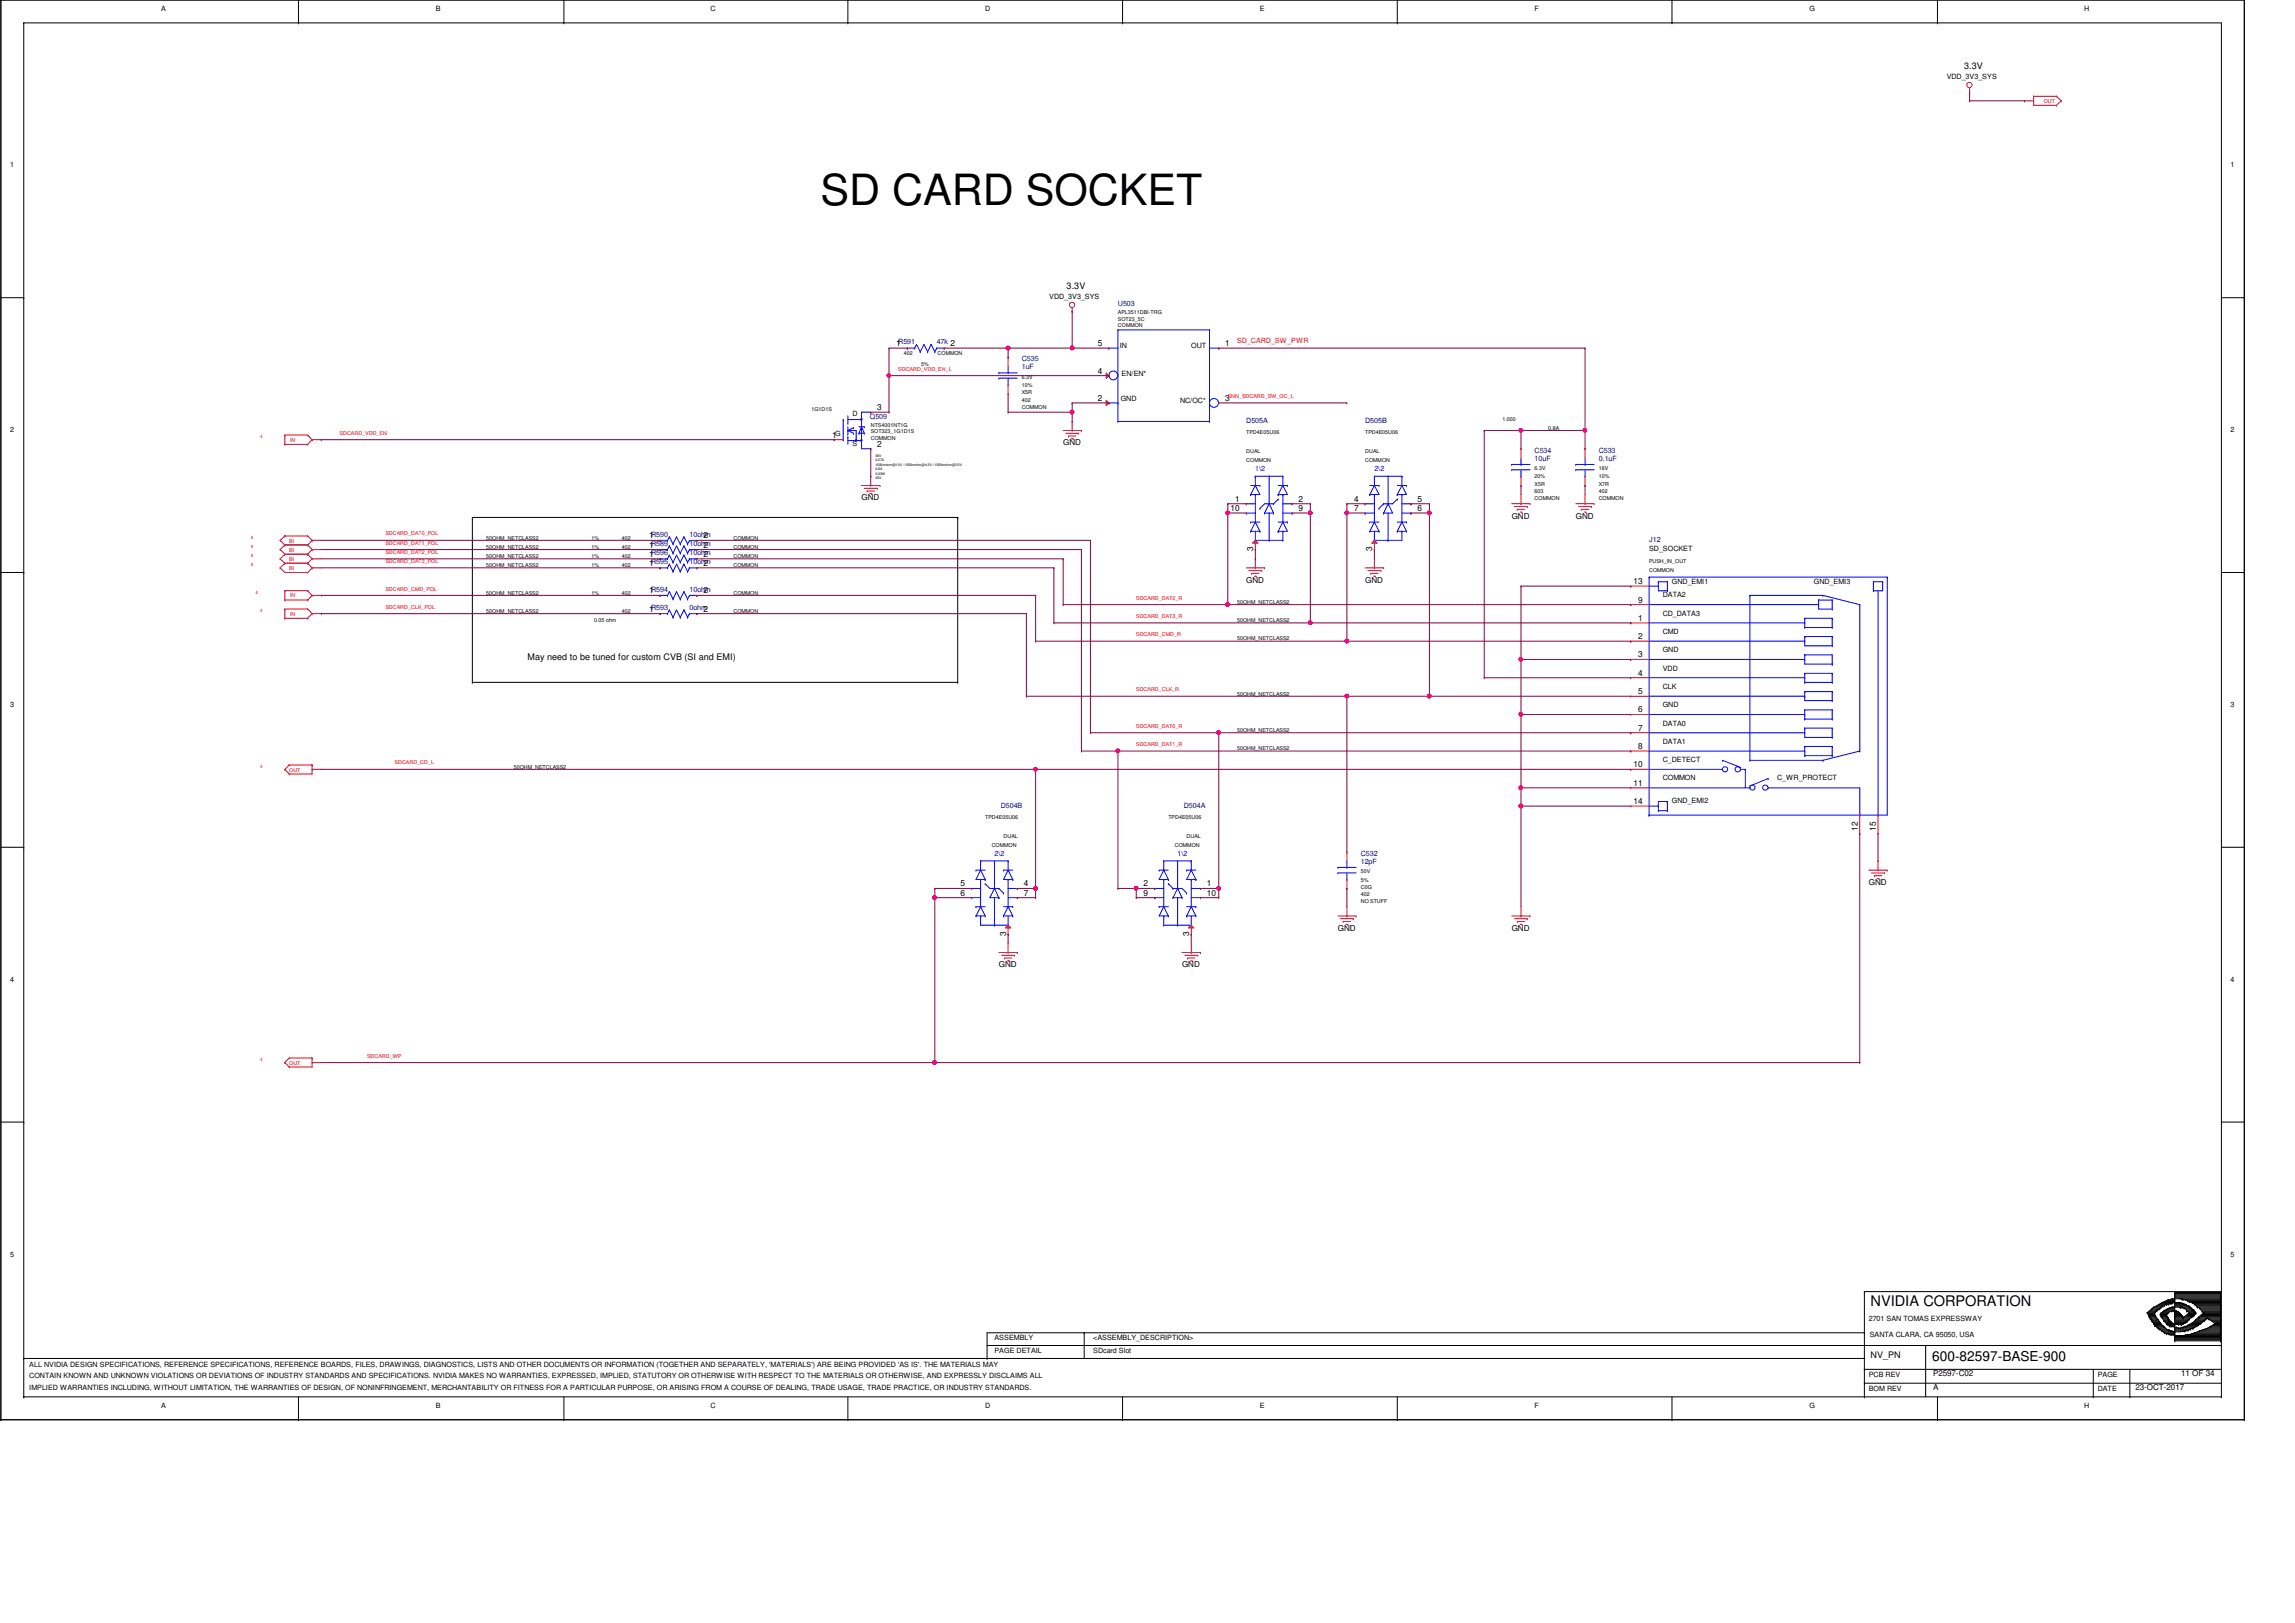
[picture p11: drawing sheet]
<svg xmlns="http://www.w3.org/2000/svg" width="420mm" height="297mm" viewBox="0 0 420 297" stroke-linecap="round" stroke-linejoin="round" font-family="sans-serif">
<defs><g id="words">
<text font-size="7.9" x="150.2" y="37.5">SD CARD SOCKET</text>
<text font-size="2.7" x="342.5" y="239">NVIDIA CORPORATION</text>
<text font-size="2.5" x="353.7" y="249">600-82597-BASE-900</text>
<g font-size="1.7">
<text x="359.6" y="12.7">3.3V</text>
<text x="195.3" y="53">3.3V</text>
<text x="96.6" y="120.9">May need to be tuned for custom CVB (SI and EMI)</text>
<text x="342.5" y="248.6">NV_PN</text>
</g>
<g font-size="1.5">
<text x="164.1" y="63.3">1</text>
<text x="174" y="63.3">2</text>
<text x="201" y="63.3">5</text>
<text x="224.3" y="63.3">1</text>
<text x="201" y="68.4">4</text>
<text x="160.6" y="75.1">3</text>
<text x="201" y="73.4">2</text>
<text x="224.3" y="73.4">3</text>
<text x="152.3" y="80.1">1</text>
<text x="160.6" y="81.7">2</text>
<text x="194.6" y="81.5">GND</text>
<text x="157.7" y="91.5">GND</text>
<text x="225.3" y="93.5">10</text>
<text x="226.1" y="91.8">1</text>
<text x="237.7" y="91.8">2</text>
<text x="237.7" y="93.5">9</text>
<text x="247.9" y="91.8">4</text>
<text x="247.9" y="93.5">7</text>
<text x="259.5" y="91.8">5</text>
<text x="259.5" y="93.5">6</text>
<text x="276.8" y="94.9">GND</text>
<text x="288.5" y="94.9">GND</text>
<text x="118.8" y="101.9">1</text>
<text x="118.8" y="100.2">1</text>
<text x="118.8" y="98.5">1</text>
<text x="128.8" y="101.9">2</text>
<text x="128.8" y="100.2">2</text>
<text x="128.8" y="98.5">2</text>
<text x="229.4" y="100.9" transform="rotate(-90 229.4 100.9)">3</text>
<text x="251.2" y="100.9" transform="rotate(-90 251.2 100.9)">3</text>
<text x="118.8" y="103.5">1</text>
<text x="128.8" y="103.5">2</text>
<text x="228.2" y="106.6">GND</text>
<text x="249.9" y="106.6">GND</text>
<text x="299" y="106.9">13</text>
<text x="118.8" y="111.9">1</text>
<text x="118.8" y="108.6">1</text>
<text x="128.8" y="111.9">2</text>
<text x="128.8" y="108.6">2</text>
<text x="299.9" y="113.6">1</text>
<text x="299.9" y="110.3">9</text>
<text x="299.9" y="117">2</text>
<text x="299.9" y="120.3">3</text>
<text x="299.9" y="123.7">4</text>
<text x="299.9" y="127">5</text>
<text x="299.9" y="130.4">6</text>
<text x="299.9" y="133.7">7</text>
<text x="299.9" y="137.1">8</text>
<text x="299" y="140.4">10</text>
<text x="299" y="143.8">11</text>
<text x="299" y="147.2">14</text>
<text x="340.1" y="152.1" transform="rotate(-90 340.1 152.1)">12</text>
<text x="343.4" y="152.1" transform="rotate(-90 343.4 152.1)">15</text>
<text x="342.1" y="162">GND</text>
<text x="175.8" y="162.2">5</text>
<text x="175.8" y="163.9">6</text>
<text x="187.4" y="162.2">4</text>
<text x="187.4" y="163.9">7</text>
<text x="209.4" y="162.2">2</text>
<text x="209.4" y="163.9">9</text>
<text x="221" y="162.2">1</text>
<text x="221" y="163.9">10</text>
<text x="184.2" y="171.4" transform="rotate(-90 184.2 171.4)">3</text>
<text x="217.7" y="171.4" transform="rotate(-90 217.7 171.4)">3</text>
<text x="244.9" y="170.3">GND</text>
<text x="276.8" y="170.3">GND</text>
<text x="182.9" y="177">GND</text>
<text x="216.4" y="177">GND</text>
<text x="353.9" y="251.8">P2597-C02</text>
<text x="399.3" y="251.8">11 OF 34</text>
<text x="353.9" y="254.3">A</text>
<text x="390.9" y="254.3">23-OCT-2017</text>
</g>
<g font-size="1.3">
<text x="29.5" y="2">A</text>
<text x="79.8" y="2">B</text>
<text x="130.1" y="2">C</text>
<text x="180.4" y="2">D</text>
<text x="230.7" y="2">E</text>
<text x="281" y="2">F</text>
<text x="331.2" y="2">G</text>
<text x="381.5" y="2">H</text>
<text x="356.4" y="14.4">VDD_3V3_SYS</text>
<text x="1.9" y="30.5">1</text>
<text x="408.4" y="30.5">1</text>
<text x="192.1" y="54.7">VDD_3V3_SYS</text>
<text x="205" y="63.7">IN</text>
<text x="218.1" y="63.7">OUT</text>
<text x="205.3" y="68.7">EN/EN*</text>
<text x="156.1" y="76.1">D</text>
<text x="205.2" y="73.4">GND</text>
<text x="216.1" y="73.8">NC/OC*</text>
<text x="1.9" y="79.1">2</text>
<text x="152.9" y="79.8">G</text>
<text x="156.1" y="81.7">S</text>
<text x="408.4" y="79.1">2</text>
<text x="301.9" y="100.9">SD_SOCKET</text>
<text x="306.1" y="106.8">GND_EMI1</text>
<text x="332.1" y="106.8">GND_EMI3</text>
<text x="304.4" y="112.6">CD_DATA3</text>
<text x="304.4" y="109.3">DATA2</text>
<text x="304.4" y="116">CMD</text>
<text x="304.4" y="119.4">GND</text>
<text x="304.4" y="122.7">VDD</text>
<text x="1.9" y="129.4">3</text>
<text x="304.4" y="126.1">CLK</text>
<text x="304.4" y="129.4">GND</text>
<text x="408.4" y="129.4">3</text>
<text x="304.4" y="132.8">DATA0</text>
<text x="304.4" y="136.1">DATA1</text>
<text x="304.4" y="139.5">C_DETECT</text>
<text x="304.4" y="142.8">COMMON</text>
<text x="325.4" y="142.8">C_WR_PROTECT</text>
<text x="306.1" y="147">GND_EMI2</text>
<text x="1.9" y="179.7">4</text>
<text x="408.4" y="179.7">4</text>
<text x="1.9" y="230">5</text>
<text x="408.4" y="230">5</text>
<text x="182.1" y="245.3">ASSEMBLY</text>
<text x="200.1" y="245.3">&lt;ASSEMBLY_DESCRIPTION&gt;</text>
<text x="342.1" y="241.8">2701 SAN TOMAS EXPRESSWAY</text>
<text x="342.3" y="244.8">SANTA CLARA, CA 95050, USA</text>
<text x="5.4" y="250.1">ALL NVIDIA DESIGN SPECIFICATIONS, REFERENCE SPECIFICATIONS, REFERENCE BOARDS, FILES, DRAWINGS, DIAGNOSTICS, LISTS AND OTHER DOCUMENTS OR INFORMATION (TOGETHER AND SEPARATELY, 'MATERIALS') ARE BEING PROVIDED 'AS IS'. THE MATERIALS MAY</text>
<text x="182.1" y="247.6">PAGE DETAIL</text>
<text x="200.1" y="247.6">SDcard Slot</text>
<text x="342.1" y="252">PCB REV</text>
<text x="384" y="252">PAGE</text>
<text x="5.4" y="252.1">CONTAIN KNOWN AND UNKNOWN VIOLATIONS OR DEVIATIONS OF INDUSTRY STANDARDS AND SPECIFICATIONS. NVIDIA MAKES NO WARRANTIES, EXPRESSED, IMPLIED, STATUTORY OR OTHERWISE WITH RESPECT TO THE MATERIALS OR OTHERWISE, AND EXPRESSLY DISCLAIMS ALL</text>
<text x="5.4" y="254.3">IMPLIED WARRANTIES INCLUDING, WITHOUT LIMITATION, THE WARRANTIES OF DESIGN, OF NONINFRINGEMENT, MERCHANTABILITY OR FITNESS FOR A PARTICULAR PURPOSE, OR ARISING FROM A COURSE OF DEALING, TRADE USAGE, TRADE PRACTICE, OR INDUSTRY STANDARDS.</text>
<text x="29.5" y="257.7">A</text>
<text x="79.8" y="257.7">B</text>
<text x="130.1" y="257.7">C</text>
<text x="180.4" y="257.7">D</text>
<text x="230.7" y="257.7">E</text>
<text x="281" y="257.7">F</text>
<text x="331.2" y="257.7">G</text>
<text x="342.1" y="254.5">BOM REV</text>
<text x="381.5" y="257.7">H</text>
<text x="384" y="254.5">DATE</text>
</g>
<g font-size="1.3" fill="#000080">
<text x="204.7" y="56">U503</text>
<text x="164.5" y="63">R591</text>
<text x="171.5" y="63">47k</text>
<text x="187.1" y="66.1">C535</text>
<text x="187.1" y="67.6">1uF</text>
<text x="159.2" y="76.6">Q509</text>
<text x="228.2" y="77.5">D505A</text>
<text x="249.9" y="77.5">D505B</text>
<text x="281" y="82.8">C534</text>
<text x="292.7" y="82.8">C533</text>
<text x="281" y="84.3">10uF</text>
<text x="292.7" y="84.3">0.1uF</text>
<text x="119.2" y="101.6">R596</text>
<text x="119.2" y="99.9">R589</text>
<text x="119.2" y="98.3">R590</text>
<text x="126.2" y="101.6">10ohm</text>
<text x="126.2" y="99.9">10ohm</text>
<text x="126.2" y="98.3">10ohm</text>
<text x="301.9" y="99.3">J12</text>
<text x="119.2" y="103.3">R595</text>
<text x="126.2" y="103.3">10ohm</text>
<text x="119.2" y="111.7">R593</text>
<text x="119.2" y="108.3">R594</text>
<text x="126.2" y="111.7">0ohm</text>
<text x="126.2" y="108.3">10ohm</text>
<text x="183.2" y="147.9">D504B</text>
<text x="216.7" y="147.9">D504A</text>
<text x="249.1" y="156.6">C532</text>
<text x="249.1" y="158.1">12pF</text>
</g>
<text font-size="1.3" fill="#f00" x="226.5" y="62.8">SD_CARD_SW_PWR</text>
<g font-size="1.3" fill="#00f">
<text x="229.8" y="86.2">1\2</text>
<text x="251.6" y="86.2">2\2</text>
<text x="182.1" y="156.6">2\2</text>
<text x="215.6" y="156.6">1\2</text>
</g>
<g font-size="1" fill="#f00">
<text x="374.2" y="18.8">OUT</text>
<text x="164.5" y="67.9">SDCARD_VDD_EN_L</text>
<text x="224.8" y="72.9">SNN_SDCARD_SW_OC_L</text>
<text x="53.1" y="80.9">IN</text>
<text x="62.2" y="79.6">SDCARD_VDD_EN</text>
<text x="52.9" y="101">BI</text>
<text x="52.9" y="99.3">BI</text>
<text x="70.6" y="98">SDCARD_DAT0_POL</text>
<text x="70.6" y="99.7">SDCARD_DAT1_POL</text>
<text x="70.6" y="101.4">SDCARD_DAT2_POL</text>
<text x="52.9" y="104.3">BI</text>
<text x="52.9" y="102.7">BI</text>
<text x="70.6" y="103">SDCARD_DAT3_POL</text>
<text x="53.1" y="112.7">IN</text>
<text x="53.1" y="109.3">IN</text>
<text x="70.6" y="111.4">SDCARD_CLK_POL</text>
<text x="70.6" y="108.1">SDCARD_CMD_POL</text>
<text x="208" y="109.8">SDCARD_DAT2_R</text>
<text x="208" y="113.1">SDCARD_DAT3_R</text>
<text x="208" y="116.5">SDCARD_CMD_R</text>
<text x="208" y="126.5">SDCARD_CLK_R</text>
<text x="208" y="133.2">SDCARD_DAT0_R</text>
<text x="208" y="136.6">SDCARD_DAT1_R</text>
<text x="52.9" y="141.2">OUT</text>
<text x="72.3" y="139.9">SDCARD_CD_L</text>
<text x="52.9" y="194.9">OUT</text>
<text x="67.2" y="193.6">SDCARD_WP</text>
</g>
<g font-size="1">
<text x="204.7" y="57.5">APL3511DBI-TRG</text>
<text x="204.7" y="59.9">COMMON</text>
<text x="204.7" y="58.7">SOT23_5C</text>
<text x="165.5" y="64.9">402</text>
<text x="171.7" y="64.9">COMMON</text>
<text x="168.6" y="66.9">5%</text>
<text x="187.1" y="70.8">10%</text>
<text x="187.1" y="69.3">6.3V</text>
<text x="148.5" y="75.3">1G1D1S</text>
<text x="187.1" y="74.8">COMMON</text>
<text x="187.1" y="72.1">X5R</text>
<text x="187.1" y="73.5">402</text>
<text x="275.1" y="77">1.000</text>
<text x="159.4" y="80.5">COMMON</text>
<text x="159.4" y="79.3">SOT323_1G1D1S</text>
<text x="159.4" y="78.2">NTS4001NT1G</text>
<text x="228.2" y="82.8">DUAL</text>
<text x="228.2" y="79.5">TPD4E05U06</text>
<text x="249.9" y="79.5">TPD4E05U06</text>
<text x="249.9" y="82.8">DUAL</text>
<text x="283.5" y="78.7">0.8A</text>
<text x="228.2" y="84.5">COMMON</text>
<text x="249.9" y="84.5">COMMON</text>
<text x="281" y="88.9">X5R</text>
<text x="281" y="87.5">20%</text>
<text x="281" y="86.1">6.3V</text>
<text x="292.7" y="86.1">16V</text>
<text x="292.7" y="88.9">X7R</text>
<text x="292.7" y="87.5">10%</text>
<text x="281" y="91.6">COMMON</text>
<text x="281" y="90.3">603</text>
<text x="292.7" y="90.3">402</text>
<text x="292.7" y="91.6">COMMON</text>
<text x="89" y="98.8">50OHM_NETCLASS2</text>
<text x="89" y="100.5">50OHM_NETCLASS2</text>
<text x="108.3" y="100.5">1%</text>
<text x="108.3" y="98.8">1%</text>
<text x="113.8" y="98.8">402</text>
<text x="113.8" y="100.5">402</text>
<text x="134.3" y="100.5">COMMON</text>
<text x="134.3" y="98.8">COMMON</text>
<text x="89" y="102.2">50OHM_NETCLASS2</text>
<text x="89" y="103.8">50OHM_NETCLASS2</text>
<text x="108.3" y="103.8">1%</text>
<text x="108.3" y="102.2">1%</text>
<text x="113.8" y="102.2">402</text>
<text x="113.8" y="103.8">402</text>
<text x="134.3" y="103.8">COMMON</text>
<text x="134.3" y="102.2">COMMON</text>
<text x="301.9" y="104.6">COMMON</text>
<text x="301.9" y="103">PUSH_IN_OUT</text>
<text x="89" y="112.2">50OHM_NETCLASS2</text>
<text x="89" y="108.8">50OHM_NETCLASS2</text>
<text x="108.3" y="108.8">1%</text>
<text x="108.8" y="113.9">0.05 ohm</text>
<text x="113.8" y="112.2">402</text>
<text x="113.8" y="108.8">402</text>
<text x="134.3" y="108.8">COMMON</text>
<text x="134.3" y="112.2">COMMON</text>
<text x="226.5" y="110.5">50OHM_NETCLASS2</text>
<text x="226.5" y="113.9">50OHM_NETCLASS2</text>
<text x="226.5" y="117.2">50OHM_NETCLASS2</text>
<text x="226.5" y="127.3">50OHM_NETCLASS2</text>
<text x="226.5" y="134">50OHM_NETCLASS2</text>
<text x="226.5" y="137.3">50OHM_NETCLASS2</text>
<text x="94.1" y="140.7">50OHM_NETCLASS2</text>
<text x="180.4" y="149.9">TPD4E05U06</text>
<text x="213.9" y="149.9">TPD4E05U06</text>
<text x="181.6" y="154.9">COMMON</text>
<text x="183.7" y="153.3">DUAL</text>
<text x="215.1" y="154.9">COMMON</text>
<text x="217.2" y="153.3">DUAL</text>
<text x="249.1" y="161.3">5%</text>
<text x="249.1" y="159.8">50V</text>
<text x="249.1" y="164">402</text>
<text x="249.1" y="165.4">NO STUFF</text>
<text x="249.1" y="162.6">C0G</text>
</g>
<g font-size=".8" fill="#f00">
<text x="47.6" y="80.2">4</text>
<text x="45.9" y="100.3">4</text>
<text x="45.9" y="98.7">4</text>
<text x="45.9" y="103.7">4</text>
<text x="45.9" y="102">4</text>
<text x="46.8" y="108.7">4</text>
<text x="47.6" y="112.1">4</text>
<text x="47.6" y="140.6">4</text>
<text x="47.6" y="194.2">4</text>
</g>
<g font-size=".6">
<text x="160.3" y="83.6">30V</text>
<text x="160.3" y="85.3">1500mohm@10V / 1500mohm@4.5V / 1500mohm@2.5V</text>
<text x="160.3" y="84.4">0.27A</text>
<text x="160.3" y="86.1">0.8A</text>
<text x="160.3" y="86.9">0.33W</text>
<text x="160.3" y="87.8">20V</text>
</g>
</g></defs>
<g fill="none" stroke="#000" stroke-width=".18">
<path d="M.2 0h.1M.2 0h410.7v259.8M.2 0v259.8M4.3 4.2h.1M4.3 4.2h402.4v251.5M4.3 4.2v251.5M54.6 4.2h.1M54.6 0v4.2M103.2 4.2h.1M103.2 0v4.2M155.2 4.2h.1M155.2 0v4.2"/>
<path d="M205.5 4.2h.1M205.5 0v4.2M255.8 4.2h.1M255.8 0v4.2M306.1 4.2h.1M306.1 0v4.2M354.7 4.2h.1M354.7 0v4.2M.2 54.5h4.1M4.3 54.5h.1M406.7 54.5h4.2M410.9 54.5h.1"/>
<path d="M175.3 94.7h.1M175.3 94.7h-88.8v30.2M175.3 94.7v30.2M.2 104.8h4.1M4.3 104.8h.1M406.7 104.8h4.2M410.9 104.8h.1M86.5 124.9h.1M86.5 124.9h88.8M175.3 124.9h.1M.2 155.1h4.1M4.3 155.1h.1"/>
<path d="M406.7 155.1h4.2M410.9 155.1h.1M.2 205.4h4.1M4.3 205.4h.1M406.7 205.4h4.2M410.9 205.4h.1M341.3 236.4h.1M341.3 236.4h65.4M341.3 236.4v19.3M393.6 239.9h1.2M393.8 239.7h1.2M393.9 239.6h.1"/>
<path d="M393.9 239.6h1.2M393.9 239.6l-.8 .6M394.1 239.4h1.4M394.3 239.2h.1M394.3 239.2l-.4 .4M394.5 239.2h1.1M394.6 239.1h1.4M394.8 239.9h.1M394.8 239.1h.1M394.8 239.1l-.5 .1M395 239.7h.1M395 238.9h1.3"/>
<path d="M395 239.7l-.5 .5M395.1 239.6h.1M395.3 238.7h.1M395.3 239.6h.1M395.3 238.7h1.6M395.3 238.7l-.5 .4M395.3 239.6l-.3 .1M395.5 239.4h.1M395.5 238.5h2.1M395.6 238.5h.1M395.6 239.2h.1M395.6 238.5l-.3 .2"/>
<path d="M395.6 239.2l-.3 .4M395.8 238.4h.1M395.8 238.4l-.2 .1M396 239.1h.1M396 238.4h3.1M396.1 239.9h.1M396.1 239.9l-.3 .3M396.3 238.9h.1M396.3 239.9h.1M396.3 238.2h.1M396.3 239.9h2.2M396.3 238.2h1.8"/>
<path d="M396.3 238.2l-.5 .2M396.3 238.9l-.7 .3M396.4 239.7h.1M396.4 239.7l-.3 .2M396.6 238.7h.1M396.6 239.7h.1M396.6 238h.1M396.6 239.7h1.5M396.6 238h1.5M396.6 238.7l-.3 .2M396.8 239.6h.1M396.9 239.6h.1"/>
<path d="M396.9 237.9h.1M396.9 238.7h.1M396.9 239.6h1.2M396.9 237.9h1.2M396.9 237.9l-.6 .3M397.1 239.4h.1M397.1 239.4l-.7 .3M397.3 238.5h.1M397.3 239.4h.1M397.3 237.9h.1M397.3 239.4h.8M397.3 238.5l-.4 .2"/>
<path d="M397.6 239.2h.1M397.6 237.7h.1M397.6 239.9h.1M397.6 238.5h.1M397.6 239.2h3.2M397.6 237.7h8.9M397.6 239.2l-.5 .2M397.6 237.7l-.3 .2M397.6 239.9l-.7 .3M397.8 239.2h.1M397.8 237.7h.1M398 239.9h.1"/>
<path d="M398.1 237.9h.1M398.1 238h.1M398.1 238.2h.1M398.1 238.4h.1M398.1 239.2h.1M398.1 237.7h.1M398.1 237.4h8.4M398.1 236.7h8.4M398.1 237.5h8.4M398.1 237h8.4M398.1 236.9h8.4M398.1 237.2h8.4"/>
<path d="M398.1 239.1h2.5M398.1 238.7h2.1M398.1 238.5h1.6M398.1 238.9h2.2M398.1 238.4l-.5 .1M398.3 239.9h.1M398.5 239.9h.1M398.5 239.9l.1 .2M398.8 238.4h.1M399.1 239.2h.1M399.1 238.4h.1M399.1 238.4l.6 .1"/>
<path d="M399.5 239.2h.1M399.5 237.7h.1M399.5 239.2l.7 .4 .1 .3M399.5 237.7l.2 .2M399.7 238.5h.1M399.7 237.9h.1M399.7 237.9h6.8M399.7 238.5l.3 .2M399.8 239.4h.1M399.8 239.4h1.3M400 238.7h.1M400 239.6h1.3"/>
<path d="M400.2 237.9h.1M400.2 238.7h.1M400.2 237.9l.3 .1M400.2 238.7l.1 .2M400.3 238.9h.1M400.3 239.9h.1M400.3 239.7h1.3M400.3 239.9l.5 .3M400.3 238.9l.5 .2M400.5 238h.1M400.5 239.9h1.1M400.5 238h6"/>
<path d="M400.5 238l1.3 .7M400.6 239.1h.1M400.8 239.2h.1M400.8 238.2h.1M400.8 239.1h.1M400.8 238.2h5.7M400.8 239.1l.7 .6M401 239.2h.1M401.1 239.4h.1M401.1 238.4h5.4M401.3 239.6h.1M401.5 239.7h.1"/>
<path d="M401.5 238.5h5M401.6 239.9h.1M401.6 239.7h.1M401.6 239.9l.4 .3M401.6 239.7v.2M401.8 238.7h.1M401.8 238.7h4.7M401.8 238.7l.5 .5M402 238.9h4.5M402.2 239.1h.1M402.3 239.2h.1M402.3 239.1h4.2"/>
<path d="M402.3 239.2l.4 .2M402.5 239.2h4M402.7 239.4h.1M402.7 239.4h3.8M402.7 239.4l.5 .7M402.8 239.6h3.7M403 239.7h3.5M403.2 239.9h3.3M406.5 237.9h.1M406.5 237.7h.1M406.5 238.2h.1M406.5 238h.1"/>
<path d="M406.5 237.4h.1M406.5 236.7h.1M406.5 237.5h.1M406.5 237h.1M406.5 236.9h.1M406.5 237.2h.1M406.5 239.2h.1M406.5 239.1h.1M406.5 238.7h.1M406.5 238.5h.1M406.5 238.9h.1M406.5 238.4h.1"/>
<path d="M406.5 236.6h.1M406.5 239.7h.1M406.5 239.9h.1M406.5 239.6h.1M406.5 239.4h.1M406.5 236.6h-8.4v8.8M406.5 236.6v8.8M.2 259.8h.1M.2 259.8h410.7M4.3 255.7h.1M4.3 248.6h.1M4.3 255.7h402.4"/>
<path d="M4.3 248.6h337M54.6 259.8h.1M54.6 255.7v4.1M103.2 259.8h.1M103.2 255.7v4.1M155.2 259.8h.1M155.2 255.7v4.1M180.7 248.6h.1M180.7 246.3h226M198.5 243.9h.1M198.5 243.9v4.7M205.5 259.8h.1"/>
<path d="M205.5 255.7v4.1M255.8 259.8h.1M255.8 255.7v4.1M306.1 259.8h.1M306.1 255.7v4.1M341.3 253.2h.1M341.3 250.6h.1M341.3 243.9h.1M341.3 255.7h.1M341.3 243.9h-160.6v4.7M341.3 253.2h65.4M341.3 250.6h65.4"/>
<path d="M352.5 246.3h.1M352.5 246.3v9.4M354.7 259.8h.1M354.7 255.7v4.1M383.2 255.7h.1M383.2 250.6v5.1M389.9 255.7h.1M389.9 250.6v5.1M393.1 240.2h.1M393.1 240.2h1.4M393.1 240.2l.3 .7M393.3 240.6h1.2"/>
<path d="M393.3 240.4h1.2M393.4 240.9h.1M393.4 240.9h1.2M393.4 240.1h1.2M393.4 240.7h1.2M393.4 240.9l.4 .5M393.6 241.2h.1M393.6 241h.1M393.6 241h1.2M393.6 241.2h1.2M393.8 241.4h.1M393.8 241.4h1.2"/>
<path d="M393.8 241.4l.1 .3M393.9 241.6h.1M393.9 241.7h.1M393.9 241.7h1.2M393.9 241.6h1.2M393.9 241.7l.4 .5M394.1 241.9h.1M394.1 241.9h1.2M394.3 242.2h.1M394.3 242.1h.1M394.3 242.2h1.3M394.3 242.1h1.2"/>
<path d="M394.3 242.2l.2 .4M394.5 240.2h.1M394.5 240.4h.1M394.5 240.6h.1M394.5 242.4h.1M394.5 242.6h.1M394.5 242.4h1.3M394.5 242.6l.5 .3M394.5 240.2v.4M394.5 240.6l.1 .1M394.6 240.1h.1M394.6 240.7h.1"/>
<path d="M394.6 240.9h.1M394.6 242.6h.1M394.6 242.6h1.2M394.6 240.7v.2M394.6 240.9l.4 .5M394.8 242.7h.1M394.8 242.7h1.3M395 242.9h.1M395 241.4h.1M395 242.9h1.3M395 242.9l.3 .3M395 241.4l.1 .2"/>
<path d="M395.1 243.1h.1M395.1 241.6h.1M395.1 243.1h1.3M395.1 241.6l.4 .5M395.3 243.2h.1M395.3 243.2l.5 .4M395.5 243.2h.1M395.5 240.6h.1M395.5 242.1h.1M395.5 240.6h1.1M395.5 243.2h1.1M395.5 242.1l.1 .3 .5 .3"/>
<path d="M395.6 240.9h.1M395.6 240.7h.1M395.6 240.6h.1M395.6 240.4h.1M395.6 240.9h1.2M395.6 240.4h1.2M395.6 240.7h1M395.6 243.4h1.5M395.6 240.9l.2 .1M395.6 240.6v.3M395.6 240.4l-.1 .2M395.8 240.2h.1"/>
<path d="M395.8 241h.1M395.8 243.6h.1M395.8 243.6h1.8M395.8 241h1M395.8 241.2h1.1M395.8 241l.3 .7M395.8 243.6l.3 .2M396 240.1h.1M396 240.1h1.3M396 241.4h.9M396.1 241.7h.1M396.1 243.8h.1"/>
<path d="M396.1 242.7h.1M396.1 241.7h1.2M396.1 241.6h1M396.1 241.7l.5 .5M396.1 243.8l.2 .1M396.1 242.7l.5 .5M396.3 243.9h.1M396.3 241.9h1.2M396.3 243.9l.3 .2M396.4 242.1h1.2M396.4 243.9h1.7M396.6 240.7h.1"/>
<path d="M396.6 242.2h.1M396.6 240.6h.1M396.6 244.1h.1M396.6 242.2h1.4M396.6 244.1h1.5M396.6 242.2l.2 .2M396.6 240.6l.2 .4M396.6 243.2l.3 .2M396.8 240.9h.1M396.8 242.4h.1M396.8 240.4h.1M396.8 242.4h2.5"/>
<path d="M396.8 242.4l.5 .3M396.8 241l.1 .2M396.9 241.4h.1M396.9 241.2h.1M396.9 240.2h.1M396.9 244.1h.1M396.9 243.4h.1M396.9 240.2h-1.3v.2M396.9 240.2l-.3 .4M396.9 241.2l.2 .4M396.9 244.1l.4 .2M397.1 243.4h.1"/>
<path d="M397.1 241.6h.1M397.1 242.6h.1M397.1 241.7h.1M397.1 242.6h1M397.1 241.6v.1M397.1 241.7l.4 .2M397.1 243.4l.2 .2M397.3 241.7h.1M397.3 242.7h.1M397.3 244.3h.1M397.3 243.6h.1M397.3 242.7h.8"/>
<path d="M397.3 244.3h.8M397.5 243.6h.1M397.5 241.9h.1M397.5 241.9l.3 .3M397.6 242.7h.1M397.6 242.1h.1M397.6 244.3h.1M397.6 243.6h.1M397.6 242.7l.5 .2M397.6 244.3l.5 .1M397.6 243.6l.4 .2M397.8 242.2h.1"/>
<path d="M397.8 242.2l.3 .2M398 242.2h.1M398 243.8h.1M398.1 240.6h.1M398.1 240.2h.1M398.1 240.1h.1M398.1 243.8h.1M398.1 243.9h.1M398.1 244.1h.1M398.1 244.3h.1M398.1 242.7h.1M398.1 241h.1"/>
<path d="M398.1 242.4h.1M398.1 242.9h.1M398.1 244.4h.1M398.1 241.2h.1M398.1 245.4h.1M398.1 242.9h.4M398.1 242.2h1.6M398.1 240.9h1.4M398.1 240.6h1.2M398.1 240.1h.7M398.1 241.7h2.4M398.1 240.4h1"/>
<path d="M398.1 240.2h.9M398.1 241.6h2.5M398.1 241.9h2.2M398.1 242.1h1.9M398.1 240.7h1.4M398.1 241.4h2.7M398.1 243.6h1.9M398.1 243.2h2.9M398.1 243.1h3.2M398.1 244.6h8.4M398.1 245.2h8.4M398.1 245.1h8.4"/>
<path d="M398.1 244.9h8.4M398.1 244.8h8.4M398.1 243.4h2.5M398.1 241h1.6M398.1 241.2h3M398.1 245.4h8.4M398.1 244.4h8.4M398.5 242.9h.1M398.5 242.9l.3 .2M398.6 240.1h.1M398.6 244.4h.1M398.8 243.1h.1"/>
<path d="M398.8 240.1h.1M398.8 242.4h.1M398.8 240.1l.5 .5M399 240.2h.1M399.1 240.4h.1M399.1 243.1h.1M399.3 240.7h.1M399.3 240.6h.1M399.3 242.4h.1M399.3 240.6v.1M399.5 240.9h.1M399.5 242.9h.1"/>
<path d="M399.5 242.2h.1M399.5 244.4h.1M399.5 240.7h.1M399.5 242.9h2.1M399.5 242.9l-.4 .2M399.5 242.2l-.2 .2M399.5 240.7l.2 .3M399.7 242.2h.1M399.7 241h.1M399.7 242.9h.1M399.7 241.2h.1M399.7 243.6h.1"/>
<path d="M399.7 243.6l-.6 .2h-3M399.7 241v.2M399.8 241h.1M399.8 244.4h.1M399.8 241h1.5M400 242.1h.1M400 243.6h.1M400 242.7h.1M400 242.7h2M400 242.7l-.3 .2M400 242.1l-.3 .1M400.2 244.3h.1"/>
<path d="M400.2 240.9h1.3M400.2 244.3h6.3M400.2 241.9l-.2 .2M400.2 244.3l-.4 .1M400.3 241.9h.1M400.3 242.7h.1M400.3 243.4h.1M400.3 240.7h1.3M400.3 243.4l-.3 .2M400.5 241.7h.1M400.5 243.4h.1M400.5 242.6h.1"/>
<path d="M400.5 240.6h1.1M400.5 242.6l-.2 .1M400.5 241.7l-.2 .2M400.6 241.6h.1M400.6 243.4h.1M400.6 240.1h1.2M400.6 240.4h1.4M400.8 241.4h.1M400.8 242.4h.1M400.8 240.2h.1M400.8 244.3h.1M400.8 240.2h1.2"/>
<path d="M400.8 242.4h1.7M400.8 240.2l-1.1 1M400.8 241.4l-.3 .3M401 243.2h.1M401 243.2l-.4 .2M401.1 242.2h1.7M401.1 244.1h5.4M401.3 243.1h.1M401.3 242.1h1.7M401.5 240.9h.1M401.5 242.1h.1M401.5 243.1h.1"/>
<path d="M401.5 242.1l-1 .5M401.5 240.9l-.7 .5M401.5 243.1l-.5 .1M401.6 242.9h.1M401.6 240.6h.1M401.6 240.7h.1M401.6 241.9h1.6M401.6 240.6l-.1 .3M401.8 240.1h.1M401.8 240.4h.1M401.8 243.9h.1M401.8 241.7h1.7"/>
<path d="M401.8 243.9h4.7M401.8 240.4l-.2 .2M401.8 243.9l-1 .4M402 242.7h.1M402 240.2h.1M402 241.6h.1M402 240.4h.1M402 241.6h1.7M402 240.2v.2M402.2 242.6h.1M402.2 241.4h1.6M402.2 242.6l-.7 .5"/>
<path d="M402.3 242.6h.1M402.3 243.8h4.2M402.5 242.4h.1M402.5 241.2h.1M402.5 241h.1M402.5 241.2h4M402.5 241l-1 1.1M402.7 241h.1M402.7 243.6h.1M402.7 241h3.8M402.7 243.6l-.9 .3M402.8 242.2h.1"/>
<path d="M402.8 240.9h3.7M402.8 242.2l-.3 .4h-2M402.8 243.6h3.7M403 242.1h.1M403 240.7h3.5M403.2 241.9h.1M403.2 243.4h.1M403.2 240.1h.1M403.2 240.6h3.3M403.2 240.1l.3 .1M403.3 240.1h3.2M403.3 240.4h3.2"/>
<path d="M403.3 243.4h3.2M403.5 241.7h.1M403.5 240.2h.1M403.5 240.2h3M403.5 241.7l-.7 .5M403.5 240.2l-1 .8M403.7 241.6h.1M403.7 243.2h.1M403.8 241.4h.1M403.8 243.2h2.7M404 241.2h.1M404 241.2l.4 .2"/>
<path d="M404 241.2l-.5 .5M404.2 243.1h.1M404.2 243.1h2.3M404.2 243.1l-1.5 .5M404.4 241.4h.1M404.4 241.4h2.1M404.4 241.4l1.1 .8M404.5 242.9h2M404.5 241.6h2M404.7 242.7h.1M404.7 242.7h1.8M404.7 242.7l-.5 .4"/>
<path d="M404.8 242.7h.1M404.8 241.7h1.7M405 242.6h1.5M405.2 241.9h1.3M405.2 242.4h1.3M405.5 242.2h.1M405.5 242.2h1M405.5 242.1h1M405.5 242.2l-.7 .5M406.5 241.6h.1M406.5 242.4h.1M406.5 241.9h.1"/>
<path d="M406.5 242.1h.1M406.5 242.6h.1M406.5 241.7h.1M406.5 241.4h.1M406.5 240.1h.1M406.5 243.6h.1M406.5 243.2h.1M406.5 242.9h.1M406.5 243.1h.1M406.5 244.1h.1M406.5 243.9h.1M406.5 243.8h.1"/>
<path d="M406.5 244.3h.1M406.5 244.6h.1M406.5 245.2h.1M406.5 245.1h.1M406.5 244.9h.1M406.5 244.8h.1M406.5 245.4h.1M406.5 242.2h.1M406.5 242.7h.1M406.5 240.7h.1M406.5 240.4h.1M406.5 240.9h.1"/>
<path d="M406.5 240.6h.1M406.5 243.4h.1M406.7 246.3h.1M406.7 255.7h.1M410.9 259.8h.1"/>
</g>
<g fill="none" stroke="#f00" stroke-width=".18">
<path d="M360.6 16.8h.1M360.6 16.1v.7M370.7 18.5h1.6M372.3 17.6h.1M372.3 18.5h.1M372.3 17.6v1.7h4.2M372.3 17.6h4.2M376.5 17.6h.1M376.5 19.3h.1M376.5 17.6l.8 .9M377.3 18.5h.1M377.3 18.5l-.8 .8"/>
<path d="M196.3 57h.1M196.3 56.3v.7M52.1 79.6h.1M52.1 79.6v1.7M52.1 79.6h4.2M56.3 79.6h.1M56.3 79.6l.8 .9M159.4 75.4h.1M166.1 63.7h.1M172.8 63.7h.1M194.6 78.8h3.4M195.1 79.3h2.4"/>
<path d="M195.6 79.8h.1M195.6 79.8h1.4M196.3 78.8h.1M196.3 77.1v1.7M197.5 79.3h.1M198 78.8h.1M51.3 98.9h.1M51.3 98.9l.8 .8M52.1 99.7h.1M52.1 98.1h.1M52.1 81.3h.1M52.1 99.7l-.8 .9"/>
<path d="M52.1 99.7h4.2M52.1 98.1l-.8 .8M52.1 98.1h4.2M52.1 81.3h4.2M56.3 99.7h.1M56.3 98.1h.1M56.3 81.3h.1M56.3 99.7l.8 .9M56.3 98.1l.8 .8M57.1 98.9h.1M57.1 80.5h.1M57.1 98.9h1.7"/>
<path d="M57.1 98.9l-.8 .8M57.1 80.5l-.8 .8M57.1 80.5h1.7M58.8 80.5h.1M120.9 98.9h.1M127.6 98.9h.1M152.7 80.5h.1M152.7 80.5h1.7M157.7 88.9h3.4M158.2 89.4h2.4M158.7 89.9h.1M158.7 89.9h1.4"/>
<path d="M159.2 90.3h.4M159.4 88.9h.1M159.4 82.1h.1M159.4 87.2v1.7M159.6 90.3h.1M160.6 89.4h.1M161.1 88.9h.1M196.1 80.3h.4M196.5 80.3h.1M276.8 92.2h3.3M277.3 92.7h2.3M277.8 93.2h.1"/>
<path d="M277.8 93.2h1.3M278.3 93.7h.3M278.5 92.2h.1M278.5 82.1h.1M278.5 88.9h.1M278.5 82.1v1.7M278.5 87.2v1.7M278.5 90.5v1.7M278.6 93.7h.1M279.6 92.7h.1M280.1 92.2h.1M288.5 92.2h3.3"/>
<path d="M289 92.7h2.4M289.5 93.2h.1M289.5 93.2h1.4M290 93.7h.4M290.2 92.2h.1M290.2 82.1h.1M290.2 88.9h.1M290.2 82.1v1.7M290.2 87.2v1.7M290.2 90.5v1.7M290.4 93.7h.1M291.4 92.7h.1"/>
<path d="M291.8 92.2h.1M51.3 103.9h.1M51.3 102.3h.1M51.3 100.6h.1M51.3 103.9l.8 .9h4.2M51.3 102.3l.8 .8M51.3 100.6l.8 .8M52.1 111.5h.1M52.1 113.2h.1M52.1 108.1h.1M52.1 109.8h.1M52.1 103.1h.1"/>
<path d="M52.1 101.4h.1M52.1 111.5h4.2M52.1 108.1v1.7M52.1 111.5v1.7M52.1 113.2h4.2M52.1 108.1h4.2M52.1 109.8h4.2M52.1 103.1l-.8 .8M52.1 103.1h4.2M52.1 101.4l-.8 .9M52.1 101.4h4.2M56.3 113.2h.1"/>
<path d="M56.3 111.5h.1M56.3 109.8h.1M56.3 108.1h.1M56.3 104.8h.1M56.3 103.1h.1M56.3 101.4h.1M56.3 111.5l.8 .8M56.3 108.1l.8 .9M56.3 103.1l.8 .8M56.3 101.4l.8 .9M57.1 112.3h.1M57.1 109h.1"/>
<path d="M57.1 103.9h.1M57.1 102.3h.1M57.1 100.6h.1M57.1 103.9h1.7M57.1 112.3l-.8 .9M57.1 112.3h1.7M57.1 109l-.8 .8M57.1 109h1.7M57.1 103.9l-.8 .9M57.1 102.3h1.7M57.1 102.3l-.8 .8M57.1 100.6h1.7"/>
<path d="M57.1 100.6l-.8 .8M58.8 112.3h.1M58.8 109h.1M120.9 112.3h.1M120.9 109h.1M120.9 103.9h.1M120.9 102.3h.1M120.9 100.6h.1M127.6 112.3h.1M127.6 109h.1M127.6 103.9h.1M127.6 102.3h.1"/>
<path d="M127.6 100.6h.1M228.2 103.9h3.3M228.6 104.4h2.4M229.1 104.9h.1M229.1 104.9h1.4M229.6 105.5h.4M229.8 103.9h.1M229.8 102.3v1.6M230 105.5h.1M231 104.4h.1M231.5 103.9h.1M249.9 103.9h3.4"/>
<path d="M250.4 104.4h2.4M250.9 104.9h.1M250.9 104.9h1.4M251.4 105.5h.4M251.6 103.9h.1M251.6 102.3v1.6M251.8 105.5h.1M252.8 104.4h.1M253.3 103.9h.1M298.6 114h.1M298.6 117.3h.1M298.6 110.7h.1"/>
<path d="M298.6 107.3h.1M298.6 114h3.3M298.6 117.3h3.3M298.6 110.7h3.3M298.6 107.3h3.3M52.9 140h.1M52.9 140h4.2M52.9 140l-.8 .8M57.1 140h.1M57.1 140v1.6h-4.2M298.6 120.7h.1M298.6 124h.1"/>
<path d="M298.6 127.4h.1M298.6 130.8h.1M298.6 134.1h.1M298.6 137.5h.1M298.6 120.7h3.3M298.6 124h3.3M298.6 127.4h3.3M298.6 130.8h3.3M298.6 134.1h3.3M298.6 137.5h3.3M52.1 140.8h.1M52.1 140.8l.8 .8"/>
<path d="M52.9 141.6h.1M57.1 140.8h.1M57.1 140.8h1.7M298.6 140.8h.1M298.6 144.2h.1M298.6 147.5h.1M298.6 140.8h3.3M298.6 144.2h3.3M298.6 147.5h3.3M340.5 152.6h.1M340.5 149.2v3.4M342.1 159.3h3.4"/>
<path d="M342.6 159.8h2.4M343.8 159.3h.1M343.8 152.6h.1M343.8 149.2v3.4M343.8 157.6v1.7M345 159.8h.1M345.5 159.3h.1M182.9 174.3h3.4M183.4 174.8h2.3M183.9 175.3h.1M183.9 175.3h1.3M184.4 175.9h.3"/>
<path d="M184.6 174.3h.1M184.6 172.7v1.6M184.7 175.9h.1M185.7 174.8h.1M186.3 174.3h.1M216.4 174.3h3.4M216.9 174.8h2.4M217.4 175.3h.1M217.4 175.3h1.4M217.9 175.9h.4M218.1 174.3h.1M218.1 172.7v1.6"/>
<path d="M218.3 175.9h.1M219.3 174.8h.1M219.8 174.3h.1M244.9 167.6h3.4M245.4 168.1h2.4M245.9 168.7h.1M245.9 168.7h1.4M246.4 169.2h.3M246.6 167.6h.1M246.6 165.9v1.7M246.7 169.2h.1M247.8 168.1h.1"/>
<path d="M248.3 167.6h.1M276.8 167.6h3.3M277.3 168.1h2.3M277.8 168.7h.1M277.8 168.7h1.3M278.3 169.2h.3M278.5 167.6h.1M278.5 165.9v1.7M278.6 169.2h.1M279.6 168.1h.1M280.1 167.6h.1M343.1 160.3h.1"/>
<path d="M343.1 160.3h1.4M343.7 160.8h.3M344 160.8h.1M52.1 194.5h.1M52.1 194.5l.8 .8M52.9 193.6h.1M52.9 195.3h.1M52.9 193.6h4.2M52.9 193.6l-.8 .9M57.1 193.6h.1M57.1 194.5h.1M57.1 193.6v1.7h-4.2"/>
<path d="M57.1 194.5h1.7"/>
<circle cx="360.6" cy="15.6" r=".49"/>
<circle cx="196.3" cy="55.8" r=".49"/>
</g>
<g fill="none" stroke="#00f" stroke-width=".18">
<path d="M154.4 76.8h.1M154.4 76.8v3.8M155.2 80h.1M155.2 79.5h.1M155.2 77.5h.1M155.2 78.8h.1M155.2 76.8h2.5M155.2 76.1v1.4M155.2 78.1v1.4M155.2 80v1.3M155.2 78.8l1 .5M155.2 78.8h1.5v1.8"/>
<path d="M156.2 78.3h.1M156.2 79.3h.1M156.2 78.3l-1 .5M157.3 79.3h.1M157.3 78.1h.9M157.3 79.3h.9M157.6 76.7h.2v.2h-.2zM157.7 76.8h.1M157.7 78.1h.1M157.7 75.4h.1M157.7 78.1l.5 1.2M157.7 78.1l-.4 1.2"/>
<path d="M157.7 75.4h1.7M157.7 75.4v6.7h1.7M158.2 78.1h.1M158.2 79.3h.1M159.4 75.4h.1M166.1 63.7h.1M166.1 63.7h1.4M167.5 63.7h.1M167.8 63h.1M167.8 63l-.3 .7M167.8 63l.7 1.4M168.5 64.4h.1"/>
<path d="M168.5 64.4l.7-1.4 .6 1.4M169.8 64.4h.1M170.5 63h.1M170.5 63l.6 1.4M170.5 63l-.7 1.4M171.1 64.4h.1M171.5 63.7h.1M171.5 63.7h1.3M171.5 63.7l-.4 .7M172.8 63.7h.1M120.9 98.9h.1M120.9 98.9h1.3"/>
<path d="M122.2 98.9h.1M122.5 99.9h.1M122.5 98.3h.1M122.5 99.9l-.3 .7M122.5 99.9l.7 1.4M122.5 98.3l-.3 .6M122.5 98.3l.7 1.3M123.2 99.6h.1M123.2 99.6l.7-1.3 .6 1.3M124.5 99.6h.1M125.2 99.9h.1M125.2 98.3h.1"/>
<path d="M125.2 99.9l.7 1.4M125.2 99.9l-.7 1.4M125.2 98.3l.7 1.3M125.2 98.3l-.7 1.3M125.9 99.6h.1M126.2 98.9h.1M126.2 98.9h1.4M126.2 98.9l-.3 .7M127.6 98.9h.1M154.4 80.5h.1M155.2 80.6h2.5M156.6 80.5h.2v.2h-.2z"/>
<path d="M156.7 80.6h.1M157.6 80.5h.2v.2h-.2zM157.7 80.6h.1M159.4 82.1h.1M276.8 85h.1M276.8 86h.1M276.8 85h3.3M276.8 86h3.3M278.5 87.2h.1M278.5 85h.1M278.5 83.8v1.2M278.5 86v1.2"/>
<path d="M288.5 85h.1M288.5 86h.1M288.5 85h3.3M288.5 86h3.3M290.2 87.2h.1M290.2 85h.1M290.2 83.8v1.2M290.2 86v1.2M120.9 112.3h.1M120.9 109h.1M120.9 103.9h.1M120.9 102.3h.1"/>
<path d="M120.9 100.6h.1M120.9 109h1.3M120.9 112.3h1.3M120.9 103.9h1.3M120.9 102.3h1.3M120.9 100.6h1.3M122.2 112.3h.1M122.2 109h.1M122.2 103.9h.1M122.2 102.3h.1M122.2 100.6h.1M122.5 111.6h.1"/>
<path d="M122.5 108.3h.1M122.5 103.3h.1M122.5 101.6h.1M122.5 111.6l-.3 .7M122.5 111.6l.7 1.4M122.5 108.3l-.3 .7M122.5 108.3l.7 1.3M122.5 103.3l-.3 .6M122.5 103.3l.7 1.3M122.5 101.6l-.3 .7M122.5 101.6l.7 1.3M123.2 113h.1"/>
<path d="M123.2 109.6h.1M123.2 104.6h.1M123.2 102.9h.1M123.2 101.3h.1M123.2 113l.7-1.4 .6 1.4M123.2 109.6l.7-1.3 .6 1.3M123.2 104.6l.7-1.3 .6 1.3M123.2 102.9l.7-1.3 .6 1.3M123.2 101.3l.7-1.4 .6 1.4M124.5 113h.1M124.5 109.6h.1M124.5 104.6h.1"/>
<path d="M124.5 102.9h.1M124.5 101.3h.1M125.2 111.6h.1M125.2 108.3h.1M125.2 103.3h.1M125.2 101.6h.1M125.2 111.6l.7 1.4M125.2 111.6l-.7 1.4M125.2 108.3l.7 1.3M125.2 108.3l-.7 1.3M125.2 103.3l.7 1.3M125.2 103.3l-.7 1.3"/>
<path d="M125.2 101.6l.7 1.3M125.2 101.6l-.7 1.3M125.9 113h.1M125.9 109.6h.1M125.9 104.6h.1M125.9 102.9h.1M125.9 101.3h.1M126.2 112.3h.1M126.2 109h.1M126.2 103.9h.1M126.2 102.3h.1M126.2 100.6h.1"/>
<path d="M126.2 109h1.4M126.2 112.3h1.4M126.2 112.3l-.3 .7M126.2 109l-.3 .6M126.2 103.9h1.4M126.2 103.9l-.3 .7M126.2 102.3h1.4M126.2 102.3l-.3 .6M126.2 100.6h1.4M126.2 100.6l-.3 .7M127.6 112.3h.1M127.6 109h.1"/>
<path d="M127.6 103.9h.1M127.6 102.3h.1M127.6 100.6h.1M301.9 105.6h.1M301.9 105.6v43.6M301.9 105.6h43.6M301.9 107.3h1.7M301.9 110.7h31M301.9 114h28.5M301.9 117.3h28.5M303.6 107.3h.1M303.6 106.5h.1"/>
<path d="M303.6 106.5h1.7M303.6 106.5v1.6h1.7M305.3 106.5h.1M305.3 108.1h.1M305.3 106.5v1.6M320.4 109h.1M320.4 109v30.1M320.4 109h13.3M330.4 114h.1M330.4 117.3h.1M330.4 116.5h.1M330.4 113.2h.1"/>
<path d="M330.4 119.8h.1M330.4 114.9h.1M330.4 119.8h5v1.7M330.4 116.5v1.7h5M330.4 116.5h5M330.4 113.2h5M330.4 114.9h5M330.4 119.8v1.7h5M330.4 113.2v1.7M332.9 110.7h.1M332.9 109.8h.1M332.9 109.8v1.7h2.5"/>
<path d="M332.9 109.8h2.5M333.7 109h.1M333.7 109l6.8 1.7M335.4 111.5h.1M335.4 109.8h.1M335.4 118.2h.1M335.4 116.5h.1M335.4 113.2h.1M335.4 114.9h.1M335.4 109.8v1.7M335.4 113.2v1.7M335.4 116.5v1.7"/>
<path d="M340.5 110.7h.1M340.5 110.7v26.8M343 106.5h.1M343 108.1h.1M343 106.5h1.7M343 106.5v1.6M343.8 108.1v41.1M344.7 106.5h.1M344.7 106.5v1.6h-1.7M345.5 105.6h.1M345.5 105.6v43.6h-43.6M301.9 120.7h28.5"/>
<path d="M301.9 124h28.5M301.9 137.5h28.5M301.9 134.1h28.5M301.9 130.8h28.5M301.9 127.4h28.5M315.3 139.1h.1M315.3 139.1l3.4 1.4M320.4 139.1h.1M320.4 139.1h13.3M330.4 120.7h.1M330.4 124h.1M330.4 137.5h.1"/>
<path d="M330.4 134.1h.1M330.4 130.8h.1M330.4 127.4h.1M330.4 136.6h.1M330.4 129.9h.1M330.4 133.3h.1M330.4 123.2h.1M330.4 126.6h.1M330.4 124.9h.1M330.4 138.3h.1M330.4 131.6h.1M330.4 136.6h5"/>
<path d="M330.4 138.3h5M330.4 129.9h5M330.4 131.6h5M330.4 133.3v1.7h5M330.4 133.3h5M330.4 123.2h5M330.4 124.9h5M330.4 126.6v1.6h5M330.4 126.6h5M330.4 123.2v1.7M330.4 129.9v1.7M330.4 136.6v1.7"/>
<path d="M333.7 139.1h.1M335.4 136.6h.1M335.4 138.3h.1M335.4 131.6h.1M335.4 129.9h.1M335.4 135h.1M335.4 133.3h.1M335.4 123.2h.1M335.4 124.9h.1M335.4 128.2h.1M335.4 126.6h.1M335.4 121.5h.1"/>
<path d="M335.4 123.2v1.7M335.4 126.6v1.6M335.4 129.9v1.7M335.4 133.3v1.7M335.4 136.6v1.7M340.5 137.5h.1M340.5 137.5l-6.8 1.6M178.7 159.3h.1M178.7 159.3h1.7M179.5 159.3h.1M179.5 157.6h.1M179.5 157.6v1.7"/>
<path d="M179.5 159.3l-.8 1.7h1.7M179.5 159.3l.9 1.7M179.5 157.6h5.1M182.1 157.6v5M183.7 159.3h.1M183.7 159.3h1.7M184.6 159.3h.1M184.6 157.6h.1M184.6 159.3l-.9 1.7h1.7M184.6 159.3l.8 1.7M184.6 157.6v1.7M301.9 149.2h.1"/>
<path d="M301.9 147.5h1.7M301.9 140.8h13.4M301.9 144.2h18.5M303.6 147.5h.1M303.6 148.4h.1M303.6 148.4h1.7M305.3 146.7h.1M305.3 148.4h.1M305.3 146.7v1.7M305.3 146.7h-1.7v1.7M315.3 140.8h.1M318.7 140.8h.1"/>
<path d="M318.7 140.8h.8M319.5 140.8h.1M319.5 140.8v3.4M320.4 144.2h.1M323.7 142.5h.1M323.7 144.2h.1M323.7 144.2h16.8v5M323.7 142.5l-3.3 1.3M340.5 149.2h.1M343.8 149.2h.1M177.9 162.6h.1M177.9 164.3h.1"/>
<path d="M177.9 162.6h1.6M177.9 164.3h1.6M178.7 167.6h.1M178.7 165.9h.1M178.7 167.6h1.7M178.7 165.9h1.7M179.5 167.6h.1M179.5 165.9h.1M179.5 161h.1M179.5 161v4.9M179.5 167.6v1.7h5.1M179.5 165.9l-.8 1.7"/>
<path d="M179.5 165.9l.9 1.7M180.4 167.6h.1M180.4 161.8h.1M180.4 161h.1M180.4 161.8l.8 .8h1.7M182.1 169.3h.1M182.1 162.6h.1M182.1 164.3v5M182.1 162.6l.8 1.7M182.1 162.6l-.9 1.7h1.7M182.9 164.3h.1M182.9 162.6h.1"/>
<path d="M182.9 162.6l.8 .8M183.7 163.4h.1M183.7 167.6h.1M183.7 167.6h1.7M183.7 165.9h1.7M184.6 165.9h.1M184.6 169.3h.1M184.6 161h.1M184.6 165.9l.8 1.7M184.6 165.9l-.9 1.7M184.6 161v4.9M184.6 167.6v1.7"/>
<path d="M184.6 162.6h1.7M184.6 164.3h1.7M185.4 167.6h.1M185.4 161h.1M185.4 165.9h.1M186.3 162.6h.1M186.3 164.3h.1"/>
<circle cx="315.8" cy="140.8" r=".48"/>
<circle cx="318.1" cy="140.8" r=".48"/>
<circle cx="320.8" cy="144.1" r=".47"/>
<circle cx="323.2" cy="144.1" r=".48"/>
</g>
<path d="M184.6 169.3l.5 .5h-1z" fill="#f00"/>
<path d="M184.6 65.4h.1M184.6 72.1h.1M184.6 65.4v1.7M184.6 70.4v1.7M223.1 63.7h.1M177.9 162.6h.1M177.9 164.3h.1M184.6 169.3l.5 .5h-1zM184.6 171h.1M184.6 169.3v1.7M186.3 162.6h.1M186.3 164.3h.1" fill="none" stroke="#f00" stroke-width=".18"/>
<g fill="none" stroke="#00f" stroke-width=".18">
<path d="M182.9 68.2h.1M182.9 69.2h.1M182.9 68.2h3.4M182.9 69.2h3.4M184.6 70.4h.1M184.6 68.2h.1M184.6 67.1v1.1M184.6 69.2v1.2M203 63.7h.1M203 63.7h1.7M203 73.7h1.7M204.7 77.1h.1"/>
<path d="M204.7 73.7h.1M204.7 60.4h.1M204.7 60.4h16.7M204.7 77.1h16.7M204.7 60.4v16.7M221.4 60.4h.1M221.4 63.7h.1M221.4 77.1h.1M221.4 63.7h1.7M221.4 60.4v16.7"/>
<circle cx="203.8" cy="68.7" r=".81"/>
<circle cx="222.3" cy="73.7" r=".82"/>
</g>
<path d="M202.5 73.2l.5 .5-.5 .6z" fill="#f00"/>
<path d="M202.5 73.2l.5 .5-.5 .6zM203 73.7h.1M223.1 73.7h.1" fill="none" stroke="#f00" stroke-width=".18"/>
<path d="M202.5 68.2l.5 .5-.5 .6z" fill="#f00"/>
<path d="M202.5 68.2l.5 .5-.5 .6zM203 68.7h.1M203 63.7h.1M211.4 162.6h.1M219.8 162.6h.1" fill="none" stroke="#f00" stroke-width=".18"/>
<g fill="none" stroke="#00f" stroke-width=".18">
<path d="M212.2 159.3h.1M212.2 159.3h1.7M213.1 159.3h.1M213.1 157.6h.1M213.1 157.6v1.7M213.1 159.3l-.9 1.7h1.7M213.1 157.6h5M213.1 159.3l.8 1.7M215.6 157.6v5M217.2 159.3h.1M217.2 159.3h1.7M218.1 159.3h.1"/>
<path d="M218.1 157.6h.1M218.1 157.6v1.7M218.1 159.3l-.9 1.7h1.7M218.1 159.3l.8 1.7M211.4 162.6h.1M211.4 164.3h.1M211.4 162.6h1.7M211.4 164.3h1.7M212.2 165.9h.1M212.2 165.9h1.7M213.1 167.6h.1M213.1 165.9h.1"/>
<path d="M213.1 169.3h.1M213.1 161h.1M213.1 161v4.9M213.1 167.6v1.7M213.1 165.9l-.9 1.7h1.7M213.1 165.9l.8 1.7M213.1 169.3h5M213.9 167.6h.1M213.9 161.8h.1M213.9 161h.1M213.9 161.8l.8 .8M214.7 162.6h.1"/>
<path d="M214.7 164.3h.1M214.7 162.6h1.7l.8 .8M214.7 164.3h1.7M215.6 169.3h.1M215.6 162.6h.1M215.6 164.3v5M215.6 162.6l.8 1.7M215.6 162.6l-.9 1.7M216.4 164.3h.1M217.2 163.4h.1M217.2 167.6h.1M217.2 167.6h1.7"/>
<path d="M217.2 165.9h1.7M218.1 165.9h.1M218.1 169.3h.1M218.1 161h.1M218.1 162.6h1.7M218.1 164.3h1.7M218.1 165.9l.8 1.7M218.1 165.9l-.9 1.7M218.1 161v4.9M218.1 167.6v1.7M218.9 167.6h.1M218.9 165.9h.1"/>
<path d="M218.9 161h.1M219.8 162.6h.1M219.8 164.3h.1"/>
</g>
<path d="M217.6 169.8l.5-.5 .5 .5z" fill="#f00"/>
<path d="M228.2 92.2h.1M236.5 92.2h.1M211.4 164.3h.1M217.6 169.8l.5-.5 .5 .5zM218.1 171h.1M218.1 169.3v1.7M219.8 164.3h.1" fill="none" stroke="#f00" stroke-width=".18"/>
<g fill="none" stroke="#00f" stroke-width=".18">
<path d="M228.2 92.2h.1M228.2 93.9h.1M228.2 92.2h1.6M228.2 93.9h1.6M229 97.2h.1M229 95.5h.1M229 90.5h.1M229 97.2h1.7M229 95.5h1.7M229 88.9h1.7M229.8 95.5h.1M229.8 98.9h.1"/>
<path d="M229.8 90.5h.1M229.8 88.9h.1M229.8 87.2h.1M229.8 95.5l-.8 1.7M229.8 95.5l.9 1.7M229.8 98.9h5.1M229.8 87.2v1.7M229.8 90.5v5M229.8 97.2v1.7M229.8 88.9l.9 1.6h-1.7M229.8 88.9l-.8 1.6M229.8 87.2h5.1"/>
<path d="M230.7 93h.1M230.7 97.2h.1M230.7 88.9h.1M231.5 93.9h.1M231.5 93.9h1.7M232.4 98.9h.1M232.4 92.2h.1M232.4 87.2v5M232.4 93.9v5M232.4 92.2l-.9 1.7M232.4 92.2l.8 1.7M233.2 92.2h.1"/>
<path d="M233.2 93.9h.1M233.2 92.2h-1.7l-.8 .8M234 97.2h.1M234 91.4h.1M234 90.5h.1M234 91.4l-.8 .8M234 95.5h1.7M234 88.9h1.7M234.9 97.2h.1M234.9 95.5h.1M234.9 98.9h.1M234.9 90.5h.1"/>
<path d="M234.9 88.9h.1M234.9 87.2h.1M234.9 87.2v1.7M234.9 90.5v5M234.9 97.2v1.7M234.9 95.5l.8 1.7h-1.7M234.9 95.5l-.9 1.7M234.9 92.2h1.6M234.9 93.9h1.6M234.9 88.9l.8 1.6h-1.7M234.9 88.9l-.9 1.6M235.7 95.5h.1"/>
<path d="M235.7 88.9h.1M236.5 92.2h.1M236.5 93.9h.1"/>
</g>
<path d="M229.3 99.4l.5-.5 .5 .5z" fill="#f00"/>
<path d="M228.2 93.9h.1M229.3 99.4l.5-.5 .5 .5zM229.8 98.9v1.7M236.5 93.9h.1M229.8 100.6h.1M246.6 155.9h.1M246.6 155.9v1.7M246.6 162.6h.1M246.6 161v1.6" fill="none" stroke="#f00" stroke-width=".18"/>
<g fill="none" stroke="#00f" stroke-width=".18">
<path d="M249.9 92.2h.1M249.9 93.9h.1M249.9 92.2h1.7M249.9 93.9h1.7M250.8 97.2h.1M250.8 90.5h.1M250.8 95.5h.1M250.8 88.9h1.7M250.8 97.2h1.7M250.8 95.5h1.7M251.6 95.5h.1M251.6 88.9h.1"/>
<path d="M251.6 87.2h.1M251.6 98.9h.1M251.6 90.5h.1M251.6 95.5l-.8 1.7M251.6 95.5l.9 1.7M251.6 88.9l.9 1.6h-1.7M251.6 88.9l-.8 1.6M251.6 87.2v1.7M251.6 90.5v5M251.6 97.2v1.7M251.6 87.2h5.1M252.5 93h.1"/>
<path d="M252.5 88.9h.1M252.5 97.2h.1M253.3 93.9h.1M253.3 92.2h.1M253.3 92.2l-.8 .8M254.1 98.9h.1M254.1 92.2h.1M254.1 87.2v5M254.1 93.9v5M254.1 92.2l-.8 1.7M254.1 92.2l.9 1.7h-1.7M255.8 97.2h.1"/>
<path d="M255.8 91.4h.1M255.8 90.5h.1M255.8 91.4l-.8 .8h-1.7M255.8 88.9h1.7M255.8 97.2h1.7M255.8 95.5h1.7M256.7 97.2h.1M256.7 95.5h.1M256.7 88.9h.1M256.7 87.2h.1M256.7 90.5h.1M256.7 87.2v1.7"/>
<path d="M256.7 90.5v5M256.7 97.2v1.7h-5.1M256.7 95.5l.8 1.7M256.7 95.5l-.9 1.7M256.7 88.9l.8 1.6h-1.7M256.7 88.9l-.9 1.6M256.7 92.2h1.6M256.7 93.9h1.6M257.5 88.9h.1M257.5 97.2h.1M257.5 95.5h.1M258.3 92.2h.1"/>
<path d="M258.3 93.9h.1M244.9 158.7h.1M244.9 159.8h.1M244.9 158.7h3.4M244.9 159.8h3.4M246.6 158.7h.1M246.6 157.6v1.1M246.6 159.8v1.2M246.6 161h.1"/>
</g>
<path d="M251.1 99.4l.5-.5 .5 .5z" fill="#f00"/>
<path d="M249.9 92.2h.1M249.9 93.9h.1M251.1 99.4l.5-.5 .5 .5zM251.6 98.9v1.7M258.3 92.2h.1M258.3 93.9h.1M251.6 100.6h.1" fill="none" stroke="#f00" stroke-width=".18"/>
<path d="M184.6 75.4h.1M184.6 72.1v3.3M184.6 75.4h11.7M196.3 75.4h.1M159.4 87.2h.1M159.4 82.1v5.1M184.6 171h.1M184.6 171v1.7" fill="none" stroke="#800040" stroke-width=".18"/>
<circle cx="196.3" cy="75.4" r=".32" fill="#f0f"/>
<circle cx="196.3" cy="75.4" r=".32" fill="none" stroke="#f0f" stroke-width=".18"/>
<path d="M196.3 77.1h.1M196.3 75.4v1.7" fill="none" stroke="#800040" stroke-width=".18"/>
<circle cx="196.3" cy="75.4" r=".32" fill="#f0f"/>
<circle cx="196.3" cy="75.4" r=".32" fill="none" stroke="#f0f" stroke-width=".18"/>
<path d="M196.3 73.7h.1M196.3 73.7v1.7" fill="none" stroke="#800040" stroke-width=".18"/>
<circle cx="196.3" cy="75.4" r=".32" fill="#f0f"/>
<circle cx="196.3" cy="75.4" r=".32" fill="none" stroke="#f0f" stroke-width=".18"/>
<path d="M196.3 73.7h6.7M203 73.7h.1M229.8 102.3h.1M229.8 100.6v1.7M251.6 100.6h.1M251.6 100.6v1.7M278.5 147.5h.1M278.5 147.5v18.4M218.1 171h.1M218.1 171v1.7M246.6 162.6h.1M246.6 162.6v3.3" fill="none" stroke="#800040" stroke-width=".18"/>
<circle cx="278.4" cy="147.5" r=".32" fill="#f0f"/>
<circle cx="278.4" cy="147.5" r=".32" fill="none" stroke="#f0f" stroke-width=".18"/>
<path d="M278.5 144.2h.1M278.5 144.2v3.3" fill="none" stroke="#800040" stroke-width=".18"/>
<circle cx="278.4" cy="147.5" r=".32" fill="#f0f"/>
<circle cx="278.4" cy="147.5" r=".32" fill="none" stroke="#f0f" stroke-width=".18"/>
<circle cx="278.4" cy="144.2" r=".32" fill="#f0f"/>
<circle cx="278.4" cy="144.2" r=".32" fill="none" stroke="#f0f" stroke-width=".18"/>
<path d="M278.5 130.8h.1M278.5 130.8v13.4" fill="none" stroke="#800040" stroke-width=".18"/>
<circle cx="278.4" cy="144.2" r=".32" fill="#f0f"/>
<circle cx="278.4" cy="144.2" r=".32" fill="none" stroke="#f0f" stroke-width=".18"/>
<circle cx="278.4" cy="130.7" r=".32" fill="#f0f"/>
<circle cx="278.4" cy="130.7" r=".32" fill="none" stroke="#f0f" stroke-width=".18"/>
<path d="M278.5 120.7h.1M278.5 120.7v10.1" fill="none" stroke="#800040" stroke-width=".18"/>
<circle cx="278.4" cy="130.7" r=".32" fill="#f0f"/>
<circle cx="278.4" cy="130.7" r=".32" fill="none" stroke="#f0f" stroke-width=".18"/>
<circle cx="278.4" cy="120.7" r=".32" fill="#f0f"/>
<circle cx="278.4" cy="120.7" r=".32" fill="none" stroke="#f0f" stroke-width=".18"/>
<path d="M278.5 107.3h.1M278.5 107.3v13.4" fill="none" stroke="#800040" stroke-width=".18"/>
<circle cx="278.4" cy="120.7" r=".32" fill="#f0f"/>
<circle cx="278.4" cy="120.7" r=".32" fill="none" stroke="#f0f" stroke-width=".18"/>
<path d="M278.5 107.3h20.1M298.6 107.3h.1M278.5 120.7h20.1M298.6 120.7h.1" fill="none" stroke="#800040" stroke-width=".18"/>
<circle cx="278.4" cy="120.7" r=".32" fill="#f0f"/>
<circle cx="278.4" cy="120.7" r=".32" fill="none" stroke="#f0f" stroke-width=".18"/>
<path d="M278.5 88.9h.1M278.5 88.9v1.6M290.2 88.9h.1M290.2 88.9v1.6M278.5 147.5h.1M278.5 147.5h20.1" fill="none" stroke="#800040" stroke-width=".18"/>
<circle cx="278.4" cy="147.5" r=".32" fill="#f0f"/>
<circle cx="278.4" cy="147.5" r=".32" fill="none" stroke="#f0f" stroke-width=".18"/>
<path d="M278.5 144.2h.1M278.5 144.2h20.1" fill="none" stroke="#800040" stroke-width=".18"/>
<circle cx="278.4" cy="144.2" r=".32" fill="#f0f"/>
<circle cx="278.4" cy="144.2" r=".32" fill="none" stroke="#f0f" stroke-width=".18"/>
<path d="M278.5 130.8h.1M278.5 130.8h20.1" fill="none" stroke="#800040" stroke-width=".18"/>
<circle cx="278.4" cy="130.7" r=".32" fill="#f0f"/>
<circle cx="278.4" cy="130.7" r=".32" fill="none" stroke="#f0f" stroke-width=".18"/>
<path d="M58.8 140.8h130.8M189.6 140.8h.1M343.8 157.6h.1M343.8 152.6v5" fill="none" stroke="#800040" stroke-width=".18"/>
<circle cx="189.6" cy="140.8" r=".32" fill="#f0f"/>
<circle cx="189.6" cy="140.8" r=".32" fill="none" stroke="#f0f" stroke-width=".18"/>
<path d="M189.6 140.8v21.8M189.6 162.6h.1" fill="none" stroke="#800040" stroke-width=".18"/>
<circle cx="189.6" cy="140.8" r=".32" fill="#f0f"/>
<circle cx="189.6" cy="140.8" r=".32" fill="none" stroke="#f0f" stroke-width=".18"/>
<circle cx="189.6" cy="162.6" r=".32" fill="#f0f"/>
<circle cx="189.6" cy="162.6" r=".32" fill="none" stroke="#f0f" stroke-width=".18"/>
<path d="M189.6 164.3h.1M189.6 162.6v1.7" fill="none" stroke="#800040" stroke-width=".18"/>
<circle cx="189.6" cy="162.6" r=".32" fill="#f0f"/>
<circle cx="189.6" cy="162.6" r=".32" fill="none" stroke="#f0f" stroke-width=".18"/>
<path d="M186.3 164.3h.1M186.3 162.6h.1M186.3 164.3h3.3M186.3 162.6h3.3" fill="none" stroke="#800040" stroke-width=".18"/>
<circle cx="189.6" cy="162.6" r=".32" fill="#f0f"/>
<circle cx="189.6" cy="162.6" r=".32" fill="none" stroke="#f0f" stroke-width=".18"/>
<path d="M189.6 140.8h109M298.6 140.8h.1" fill="none" stroke="#800040" stroke-width=".18"/>
<circle cx="189.6" cy="140.8" r=".32" fill="#f0f"/>
<circle cx="189.6" cy="140.8" r=".32" fill="none" stroke="#f0f" stroke-width=".18"/>
<path d="M58.8 112.3h62.1M120.9 112.3h.1M246.6 127.4h.1M246.6 127.4v28.5" fill="none" stroke="#800040" stroke-width=".18"/>
<circle cx="246.6" cy="127.4" r=".32" fill="#f0f"/>
<circle cx="246.6" cy="127.4" r=".32" fill="none" stroke="#f0f" stroke-width=".18"/>
<path d="M187.9 127.4h.1M187.9 127.4h58.7" fill="none" stroke="#800040" stroke-width=".18"/>
<circle cx="246.6" cy="127.4" r=".32" fill="#f0f"/>
<circle cx="246.6" cy="127.4" r=".32" fill="none" stroke="#f0f" stroke-width=".18"/>
<path d="M127.6 112.3h.1M127.6 112.3h60.3M187.9 112.3h.1M187.9 112.3v15.1M261.7 127.4h.1M261.7 127.4h36.9" fill="none" stroke="#800040" stroke-width=".18"/>
<circle cx="261.7" cy="127.4" r=".32" fill="#f0f"/>
<circle cx="261.7" cy="127.4" r=".32" fill="none" stroke="#f0f" stroke-width=".18"/>
<path d="M246.6 127.4h.1M246.6 127.4h15.1" fill="none" stroke="#800040" stroke-width=".18"/>
<circle cx="261.7" cy="127.4" r=".32" fill="#f0f"/>
<circle cx="261.7" cy="127.4" r=".32" fill="none" stroke="#f0f" stroke-width=".18"/>
<circle cx="246.6" cy="127.4" r=".32" fill="#f0f"/>
<circle cx="246.6" cy="127.4" r=".32" fill="none" stroke="#f0f" stroke-width=".18"/>
<path d="M261.7 93.9h.1M261.7 93.9v33.5" fill="none" stroke="#800040" stroke-width=".18"/>
<circle cx="261.7" cy="127.4" r=".32" fill="#f0f"/>
<circle cx="261.7" cy="127.4" r=".32" fill="none" stroke="#f0f" stroke-width=".18"/>
<circle cx="261.7" cy="93.9" r=".32" fill="#f0f"/>
<circle cx="261.7" cy="93.9" r=".32" fill="none" stroke="#f0f" stroke-width=".18"/>
<path d="M258.3 93.9h.1M258.3 93.9h3.4" fill="none" stroke="#800040" stroke-width=".18"/>
<circle cx="261.7" cy="93.9" r=".32" fill="#f0f"/>
<circle cx="261.7" cy="93.9" r=".32" fill="none" stroke="#f0f" stroke-width=".18"/>
<path d="M261.7 92.2h.1M261.7 92.2v1.7" fill="none" stroke="#800040" stroke-width=".18"/>
<circle cx="261.7" cy="93.9" r=".32" fill="#f0f"/>
<circle cx="261.7" cy="93.9" r=".32" fill="none" stroke="#f0f" stroke-width=".18"/>
<path d="M258.3 92.2h.1M258.3 92.2h3.4M58.8 109h62.1M120.9 109h.1M127.6 109h62M189.6 109h.1M189.6 117.3h.1M189.6 109v8.3M189.6 117.3h57M246.6 117.3h.1" fill="none" stroke="#800040" stroke-width=".18"/>
<circle cx="246.6" cy="117.3" r=".32" fill="#f0f"/>
<circle cx="246.6" cy="117.3" r=".32" fill="none" stroke="#f0f" stroke-width=".18"/>
<path d="M246.6 117.3h52M298.6 117.3h.1" fill="none" stroke="#800040" stroke-width=".18"/>
<circle cx="246.6" cy="117.3" r=".32" fill="#f0f"/>
<circle cx="246.6" cy="117.3" r=".32" fill="none" stroke="#f0f" stroke-width=".18"/>
<path d="M246.6 92.2h.1M246.6 93.9h.1M246.6 92.2h3.3M246.6 92.2v1.7" fill="none" stroke="#800040" stroke-width=".18"/>
<circle cx="246.6" cy="93.9" r=".32" fill="#f0f"/>
<circle cx="246.6" cy="93.9" r=".32" fill="none" stroke="#f0f" stroke-width=".18"/>
<path d="M246.6 93.9v23.4M246.6 117.3h.1" fill="none" stroke="#800040" stroke-width=".18"/>
<circle cx="246.6" cy="93.9" r=".32" fill="#f0f"/>
<circle cx="246.6" cy="93.9" r=".32" fill="none" stroke="#f0f" stroke-width=".18"/>
<circle cx="246.6" cy="117.3" r=".32" fill="#f0f"/>
<circle cx="246.6" cy="117.3" r=".32" fill="none" stroke="#f0f" stroke-width=".18"/>
<path d="M246.6 93.9h.1M246.6 93.9h3.3" fill="none" stroke="#800040" stroke-width=".18"/>
<circle cx="246.6" cy="93.9" r=".32" fill="#f0f"/>
<circle cx="246.6" cy="93.9" r=".32" fill="none" stroke="#f0f" stroke-width=".18"/>
<path d="M58.8 98.9h62.1M120.9 98.9h.1M127.6 98.9h72M199.6 98.9h.1M199.6 98.9v35.2M199.6 134.1h.1M199.6 134.1h23.5M223.1 134.1h.1" fill="none" stroke="#800040" stroke-width=".18"/>
<circle cx="223.1" cy="134.1" r=".32" fill="#f0f"/>
<circle cx="223.1" cy="134.1" r=".32" fill="none" stroke="#f0f" stroke-width=".18"/>
<path d="M223.1 134.1v28.5M223.1 162.6h.1" fill="none" stroke="#800040" stroke-width=".18"/>
<circle cx="223.1" cy="134.1" r=".32" fill="#f0f"/>
<circle cx="223.1" cy="134.1" r=".32" fill="none" stroke="#f0f" stroke-width=".18"/>
<circle cx="223.1" cy="162.6" r=".32" fill="#f0f"/>
<circle cx="223.1" cy="162.6" r=".32" fill="none" stroke="#f0f" stroke-width=".18"/>
<path d="M219.8 162.6h.1M219.8 162.6h3.3" fill="none" stroke="#800040" stroke-width=".18"/>
<circle cx="223.1" cy="162.6" r=".32" fill="#f0f"/>
<circle cx="223.1" cy="162.6" r=".32" fill="none" stroke="#f0f" stroke-width=".18"/>
<path d="M219.8 164.3h3.3M223.1 164.3h.1M223.1 162.6h.1M223.1 162.6v1.7" fill="none" stroke="#800040" stroke-width=".18"/>
<circle cx="223.1" cy="162.6" r=".32" fill="#f0f"/>
<circle cx="223.1" cy="162.6" r=".32" fill="none" stroke="#f0f" stroke-width=".18"/>
<path d="M223.1 134.1h75.5M298.6 134.1h.1" fill="none" stroke="#800040" stroke-width=".18"/>
<circle cx="223.1" cy="134.1" r=".32" fill="#f0f"/>
<circle cx="223.1" cy="134.1" r=".32" fill="none" stroke="#f0f" stroke-width=".18"/>
<path d="M58.8 100.6h62.1M120.9 100.6h.1M127.6 100.6h70.4M198 100.6h.1M198 100.6v36.9M198 137.5h.1M198 137.5h6.7M204.7 137.5h.1" fill="none" stroke="#800040" stroke-width=".18"/>
<circle cx="204.6" cy="137.4" r=".32" fill="#f0f"/>
<circle cx="204.6" cy="137.4" r=".32" fill="none" stroke="#f0f" stroke-width=".18"/>
<path d="M204.7 137.5v25.1M204.7 162.6h.1" fill="none" stroke="#800040" stroke-width=".18"/>
<circle cx="204.6" cy="137.4" r=".32" fill="#f0f"/>
<circle cx="204.6" cy="137.4" r=".32" fill="none" stroke="#f0f" stroke-width=".18"/>
<path d="M204.7 162.6h3.3M208 162.6h.1" fill="none" stroke="#800040" stroke-width=".18"/>
<circle cx="208" cy="162.6" r=".32" fill="#f0f"/>
<circle cx="208" cy="162.6" r=".32" fill="none" stroke="#f0f" stroke-width=".18"/>
<path d="M208 164.3h.1M208 162.6v1.7" fill="none" stroke="#800040" stroke-width=".18"/>
<circle cx="208" cy="162.6" r=".32" fill="#f0f"/>
<circle cx="208" cy="162.6" r=".32" fill="none" stroke="#f0f" stroke-width=".18"/>
<path d="M204.7 137.5h93.9M298.6 137.5h.1M208 164.3h3.4M211.4 164.3h.1" fill="none" stroke="#800040" stroke-width=".18"/>
<circle cx="204.6" cy="137.4" r=".32" fill="#f0f"/>
<circle cx="204.6" cy="137.4" r=".32" fill="none" stroke="#f0f" stroke-width=".18"/>
<path d="M208 162.6h3.4M211.4 162.6h.1" fill="none" stroke="#800040" stroke-width=".18"/>
<circle cx="208" cy="162.6" r=".32" fill="#f0f"/>
<circle cx="208" cy="162.6" r=".32" fill="none" stroke="#f0f" stroke-width=".18"/>
<path d="M58.8 102.3h62.1M120.9 102.3h.1M127.6 102.3h67M194.6 102.3h.1M194.6 110.7h.1M194.6 102.3v8.4M194.6 110.7h30.2M224.8 110.7h.1" fill="none" stroke="#800040" stroke-width=".18"/>
<circle cx="224.8" cy="110.6" r=".32" fill="#f0f"/>
<circle cx="224.8" cy="110.6" r=".32" fill="none" stroke="#f0f" stroke-width=".18"/>
<path d="M224.8 110.7h73.8M298.6 110.7h.1" fill="none" stroke="#800040" stroke-width=".18"/>
<circle cx="224.8" cy="110.6" r=".32" fill="#f0f"/>
<circle cx="224.8" cy="110.6" r=".32" fill="none" stroke="#f0f" stroke-width=".18"/>
<path d="M224.8 92.2h.1M224.8 93.9h.1M224.8 92.2h3.4M224.8 92.2v1.7" fill="none" stroke="#800040" stroke-width=".18"/>
<circle cx="224.8" cy="93.9" r=".32" fill="#f0f"/>
<circle cx="224.8" cy="93.9" r=".32" fill="none" stroke="#f0f" stroke-width=".18"/>
<path d="M224.8 93.9v16.8M224.8 110.7h.1" fill="none" stroke="#800040" stroke-width=".18"/>
<circle cx="224.8" cy="93.9" r=".32" fill="#f0f"/>
<circle cx="224.8" cy="93.9" r=".32" fill="none" stroke="#f0f" stroke-width=".18"/>
<circle cx="224.8" cy="110.6" r=".32" fill="#f0f"/>
<circle cx="224.8" cy="110.6" r=".32" fill="none" stroke="#f0f" stroke-width=".18"/>
<path d="M224.8 93.9h.1M224.8 93.9h3.4" fill="none" stroke="#800040" stroke-width=".18"/>
<circle cx="224.8" cy="93.9" r=".32" fill="#f0f"/>
<circle cx="224.8" cy="93.9" r=".32" fill="none" stroke="#f0f" stroke-width=".18"/>
<path d="M58.8 103.9h62.1M120.9 103.9h.1M127.6 103.9h65.3M192.9 103.9h.1M192.9 114h.1M192.9 103.9v10.1M192.9 114h47M239.9 114h.1" fill="none" stroke="#800040" stroke-width=".18"/>
<circle cx="239.9" cy="114" r=".32" fill="#f0f"/>
<circle cx="239.9" cy="114" r=".32" fill="none" stroke="#f0f" stroke-width=".18"/>
<path d="M239.9 114h58.7M298.6 114h.1" fill="none" stroke="#800040" stroke-width=".18"/>
<circle cx="239.9" cy="114" r=".32" fill="#f0f"/>
<circle cx="239.9" cy="114" r=".32" fill="none" stroke="#f0f" stroke-width=".18"/>
<path d="M236.5 93.9h3.4M239.9 93.9h.1" fill="none" stroke="#800040" stroke-width=".18"/>
<circle cx="239.9" cy="93.9" r=".32" fill="#f0f"/>
<circle cx="239.9" cy="93.9" r=".32" fill="none" stroke="#f0f" stroke-width=".18"/>
<path d="M239.9 93.9v20.1M239.9 114h.1" fill="none" stroke="#800040" stroke-width=".18"/>
<circle cx="239.9" cy="93.9" r=".32" fill="#f0f"/>
<circle cx="239.9" cy="93.9" r=".32" fill="none" stroke="#f0f" stroke-width=".18"/>
<circle cx="239.9" cy="114" r=".32" fill="#f0f"/>
<circle cx="239.9" cy="114" r=".32" fill="none" stroke="#f0f" stroke-width=".18"/>
<path d="M236.5 92.2h3.4M239.9 92.2h.1M239.9 93.9h.1M239.9 92.2v1.7" fill="none" stroke="#800040" stroke-width=".18"/>
<circle cx="239.9" cy="93.9" r=".32" fill="#f0f"/>
<circle cx="239.9" cy="93.9" r=".32" fill="none" stroke="#f0f" stroke-width=".18"/>
<path d="M159.4 75.4h3.4M162.8 75.4h.1M162.8 68.7h.1M162.8 68.7v6.7M58.8 80.5h93.9M152.7 80.5h.1" fill="none" stroke="#800040" stroke-width=".18"/>
<circle cx="162.7" cy="68.7" r=".32" fill="#f0f"/>
<circle cx="162.7" cy="68.7" r=".32" fill="none" stroke="#f0f" stroke-width=".18"/>
<path d="M162.8 63.7h.1M162.8 63.7v5" fill="none" stroke="#800040" stroke-width=".18"/>
<circle cx="162.7" cy="68.7" r=".32" fill="#f0f"/>
<circle cx="162.7" cy="68.7" r=".32" fill="none" stroke="#f0f" stroke-width=".18"/>
<path d="M162.8 63.7h3.3M162.8 68.7h40.2M166.1 63.7h.1M203 68.7h.1" fill="none" stroke="#800040" stroke-width=".18"/>
<circle cx="162.7" cy="68.7" r=".32" fill="#f0f"/>
<circle cx="162.7" cy="68.7" r=".32" fill="none" stroke="#f0f" stroke-width=".18"/>
<path d="M58.8 194.5h112.3M171.1 194.5h.1" fill="none" stroke="#800040" stroke-width=".18"/>
<circle cx="171.1" cy="194.5" r=".32" fill="#f0f"/>
<circle cx="171.1" cy="194.5" r=".32" fill="none" stroke="#f0f" stroke-width=".18"/>
<path d="M171.1 194.5h169.4M340.5 194.5h.1" fill="none" stroke="#800040" stroke-width=".18"/>
<circle cx="171.1" cy="194.5" r=".32" fill="#f0f"/>
<circle cx="171.1" cy="194.5" r=".32" fill="none" stroke="#f0f" stroke-width=".18"/>
<path d="M340.5 152.6h.1M340.5 152.6v41.9M171.1 162.6h.1M171.1 164.3h.1M171.1 162.6h6.8M171.1 162.6v1.7" fill="none" stroke="#800040" stroke-width=".18"/>
<circle cx="171.1" cy="164.3" r=".32" fill="#f0f"/>
<circle cx="171.1" cy="164.3" r=".32" fill="none" stroke="#f0f" stroke-width=".18"/>
<path d="M171.1 164.3v30.2M171.1 194.5h.1" fill="none" stroke="#800040" stroke-width=".18"/>
<circle cx="171.1" cy="164.3" r=".32" fill="#f0f"/>
<circle cx="171.1" cy="164.3" r=".32" fill="none" stroke="#f0f" stroke-width=".18"/>
<circle cx="171.1" cy="194.5" r=".32" fill="#f0f"/>
<circle cx="171.1" cy="194.5" r=".32" fill="none" stroke="#f0f" stroke-width=".18"/>
<path d="M171.1 164.3h.1M171.1 164.3h6.8" fill="none" stroke="#800040" stroke-width=".18"/>
<circle cx="171.1" cy="164.3" r=".32" fill="#f0f"/>
<circle cx="171.1" cy="164.3" r=".32" fill="none" stroke="#f0f" stroke-width=".18"/>
<path d="M271.7 78.8h.1M271.7 78.8v45.2M271.7 78.8h6.8M278.5 78.8h.1M271.7 124h.1M271.7 124h26.9" fill="none" stroke="#800040" stroke-width=".18"/>
<circle cx="278.4" cy="78.8" r=".32" fill="#f0f"/>
<circle cx="278.4" cy="78.8" r=".32" fill="none" stroke="#f0f" stroke-width=".18"/>
<path d="M278.5 78.8v3.3M278.5 82.1h.1" fill="none" stroke="#800040" stroke-width=".18"/>
<circle cx="278.4" cy="78.8" r=".32" fill="#f0f"/>
<circle cx="278.4" cy="78.8" r=".32" fill="none" stroke="#f0f" stroke-width=".18"/>
<path d="M278.5 78.8h11.7M290.2 78.8h.1" fill="none" stroke="#800040" stroke-width=".18"/>
<circle cx="278.4" cy="78.8" r=".32" fill="#f0f"/>
<circle cx="278.4" cy="78.8" r=".32" fill="none" stroke="#f0f" stroke-width=".18"/>
<circle cx="290.2" cy="78.8" r=".32" fill="#f0f"/>
<circle cx="290.2" cy="78.8" r=".32" fill="none" stroke="#f0f" stroke-width=".18"/>
<path d="M290.2 78.8v3.3M290.2 82.1h.1" fill="none" stroke="#800040" stroke-width=".18"/>
<circle cx="290.2" cy="78.8" r=".32" fill="#f0f"/>
<circle cx="290.2" cy="78.8" r=".32" fill="none" stroke="#f0f" stroke-width=".18"/>
<path d="M290.2 63.7h.1M290.2 63.7v15.1" fill="none" stroke="#800040" stroke-width=".18"/>
<circle cx="290.2" cy="78.8" r=".32" fill="#f0f"/>
<circle cx="290.2" cy="78.8" r=".32" fill="none" stroke="#f0f" stroke-width=".18"/>
<path d="M172.8 63.7h11.8M184.6 63.7h.1M223.1 63.7h.1M223.1 63.7h67.1M223.1 73.7h23.5M246.6 73.7h.1" fill="none" stroke="#800040" stroke-width=".18"/>
<circle cx="184.5" cy="63.7" r=".32" fill="#f0f"/>
<circle cx="184.5" cy="63.7" r=".32" fill="none" stroke="#f0f" stroke-width=".18"/>
<path d="M184.6 65.4h.1M184.6 63.7v1.7" fill="none" stroke="#800040" stroke-width=".18"/>
<circle cx="184.5" cy="63.7" r=".32" fill="#f0f"/>
<circle cx="184.5" cy="63.7" r=".32" fill="none" stroke="#f0f" stroke-width=".18"/>
<path d="M184.6 63.7h11.7M196.3 63.7h.1" fill="none" stroke="#800040" stroke-width=".18"/>
<circle cx="184.5" cy="63.7" r=".32" fill="#f0f"/>
<circle cx="184.5" cy="63.7" r=".32" fill="none" stroke="#f0f" stroke-width=".18"/>
<circle cx="196.3" cy="63.7" r=".32" fill="#f0f"/>
<circle cx="196.3" cy="63.7" r=".32" fill="none" stroke="#f0f" stroke-width=".18"/>
<path d="M196.3 57h.1M196.3 57v6.7" fill="none" stroke="#800040" stroke-width=".18"/>
<circle cx="196.3" cy="63.7" r=".32" fill="#f0f"/>
<circle cx="196.3" cy="63.7" r=".32" fill="none" stroke="#f0f" stroke-width=".18"/>
<path d="M196.3 63.7h.1M196.3 63.7h6.7" fill="none" stroke="#800040" stroke-width=".18"/>
<circle cx="196.3" cy="63.7" r=".32" fill="#f0f"/>
<circle cx="196.3" cy="63.7" r=".32" fill="none" stroke="#f0f" stroke-width=".18"/>
<path d="M360.6 18.5h.1M360.6 16.8v1.7M360.6 18.5h10.1M370.7 18.5h.1" fill="none" stroke="#800040" stroke-width=".18"/>
<circle cx="196.3" cy="75.4" r=".32" fill="#f0f"/>
<circle cx="196.3" cy="75.4" r=".32" fill="none" stroke="#f0f" stroke-width=".18"/>
<circle cx="196.3" cy="75.4" r=".32" fill="#f0f"/>
<circle cx="196.3" cy="75.4" r=".32" fill="none" stroke="#f0f" stroke-width=".18"/>
<circle cx="196.3" cy="75.4" r=".32" fill="#f0f"/>
<circle cx="196.3" cy="75.4" r=".32" fill="none" stroke="#f0f" stroke-width=".18"/>
<circle cx="278.4" cy="147.5" r=".32" fill="#f0f"/>
<circle cx="278.4" cy="147.5" r=".32" fill="none" stroke="#f0f" stroke-width=".18"/>
<circle cx="278.4" cy="147.5" r=".32" fill="#f0f"/>
<circle cx="278.4" cy="147.5" r=".32" fill="none" stroke="#f0f" stroke-width=".18"/>
<circle cx="278.4" cy="144.2" r=".32" fill="#f0f"/>
<circle cx="278.4" cy="144.2" r=".32" fill="none" stroke="#f0f" stroke-width=".18"/>
<circle cx="278.4" cy="144.2" r=".32" fill="#f0f"/>
<circle cx="278.4" cy="144.2" r=".32" fill="none" stroke="#f0f" stroke-width=".18"/>
<circle cx="278.4" cy="130.7" r=".32" fill="#f0f"/>
<circle cx="278.4" cy="130.7" r=".32" fill="none" stroke="#f0f" stroke-width=".18"/>
<circle cx="278.4" cy="130.7" r=".32" fill="#f0f"/>
<circle cx="278.4" cy="130.7" r=".32" fill="none" stroke="#f0f" stroke-width=".18"/>
<circle cx="278.4" cy="120.7" r=".32" fill="#f0f"/>
<circle cx="278.4" cy="120.7" r=".32" fill="none" stroke="#f0f" stroke-width=".18"/>
<circle cx="278.4" cy="120.7" r=".32" fill="#f0f"/>
<circle cx="278.4" cy="120.7" r=".32" fill="none" stroke="#f0f" stroke-width=".18"/>
<circle cx="278.4" cy="120.7" r=".32" fill="#f0f"/>
<circle cx="278.4" cy="120.7" r=".32" fill="none" stroke="#f0f" stroke-width=".18"/>
<circle cx="278.4" cy="147.5" r=".32" fill="#f0f"/>
<circle cx="278.4" cy="147.5" r=".32" fill="none" stroke="#f0f" stroke-width=".18"/>
<circle cx="278.4" cy="144.2" r=".32" fill="#f0f"/>
<circle cx="278.4" cy="144.2" r=".32" fill="none" stroke="#f0f" stroke-width=".18"/>
<circle cx="278.4" cy="130.7" r=".32" fill="#f0f"/>
<circle cx="278.4" cy="130.7" r=".32" fill="none" stroke="#f0f" stroke-width=".18"/>
<circle cx="189.6" cy="140.8" r=".32" fill="#f0f"/>
<circle cx="189.6" cy="140.8" r=".32" fill="none" stroke="#f0f" stroke-width=".18"/>
<circle cx="189.6" cy="140.8" r=".32" fill="#f0f"/>
<circle cx="189.6" cy="140.8" r=".32" fill="none" stroke="#f0f" stroke-width=".18"/>
<circle cx="189.6" cy="162.6" r=".32" fill="#f0f"/>
<circle cx="189.6" cy="162.6" r=".32" fill="none" stroke="#f0f" stroke-width=".18"/>
<circle cx="189.6" cy="162.6" r=".32" fill="#f0f"/>
<circle cx="189.6" cy="162.6" r=".32" fill="none" stroke="#f0f" stroke-width=".18"/>
<circle cx="189.6" cy="162.6" r=".32" fill="#f0f"/>
<circle cx="189.6" cy="162.6" r=".32" fill="none" stroke="#f0f" stroke-width=".18"/>
<circle cx="189.6" cy="140.8" r=".32" fill="#f0f"/>
<circle cx="189.6" cy="140.8" r=".32" fill="none" stroke="#f0f" stroke-width=".18"/>
<circle cx="246.6" cy="127.4" r=".32" fill="#f0f"/>
<circle cx="246.6" cy="127.4" r=".32" fill="none" stroke="#f0f" stroke-width=".18"/>
<circle cx="246.6" cy="127.4" r=".32" fill="#f0f"/>
<circle cx="246.6" cy="127.4" r=".32" fill="none" stroke="#f0f" stroke-width=".18"/>
<circle cx="261.7" cy="127.4" r=".32" fill="#f0f"/>
<circle cx="261.7" cy="127.4" r=".32" fill="none" stroke="#f0f" stroke-width=".18"/>
<circle cx="261.7" cy="127.4" r=".32" fill="#f0f"/>
<circle cx="261.7" cy="127.4" r=".32" fill="none" stroke="#f0f" stroke-width=".18"/>
<circle cx="246.6" cy="127.4" r=".32" fill="#f0f"/>
<circle cx="246.6" cy="127.4" r=".32" fill="none" stroke="#f0f" stroke-width=".18"/>
<circle cx="261.7" cy="127.4" r=".32" fill="#f0f"/>
<circle cx="261.7" cy="127.4" r=".32" fill="none" stroke="#f0f" stroke-width=".18"/>
<circle cx="261.7" cy="93.9" r=".32" fill="#f0f"/>
<circle cx="261.7" cy="93.9" r=".32" fill="none" stroke="#f0f" stroke-width=".18"/>
<circle cx="261.7" cy="93.9" r=".32" fill="#f0f"/>
<circle cx="261.7" cy="93.9" r=".32" fill="none" stroke="#f0f" stroke-width=".18"/>
<circle cx="261.7" cy="93.9" r=".32" fill="#f0f"/>
<circle cx="261.7" cy="93.9" r=".32" fill="none" stroke="#f0f" stroke-width=".18"/>
<circle cx="246.6" cy="117.3" r=".32" fill="#f0f"/>
<circle cx="246.6" cy="117.3" r=".32" fill="none" stroke="#f0f" stroke-width=".18"/>
<circle cx="246.6" cy="117.3" r=".32" fill="#f0f"/>
<circle cx="246.6" cy="117.3" r=".32" fill="none" stroke="#f0f" stroke-width=".18"/>
<circle cx="246.6" cy="93.9" r=".32" fill="#f0f"/>
<circle cx="246.6" cy="93.9" r=".32" fill="none" stroke="#f0f" stroke-width=".18"/>
<circle cx="246.6" cy="93.9" r=".32" fill="#f0f"/>
<circle cx="246.6" cy="93.9" r=".32" fill="none" stroke="#f0f" stroke-width=".18"/>
<circle cx="246.6" cy="117.3" r=".32" fill="#f0f"/>
<circle cx="246.6" cy="117.3" r=".32" fill="none" stroke="#f0f" stroke-width=".18"/>
<circle cx="246.6" cy="93.9" r=".32" fill="#f0f"/>
<circle cx="246.6" cy="93.9" r=".32" fill="none" stroke="#f0f" stroke-width=".18"/>
<circle cx="223.1" cy="134.1" r=".32" fill="#f0f"/>
<circle cx="223.1" cy="134.1" r=".32" fill="none" stroke="#f0f" stroke-width=".18"/>
<circle cx="223.1" cy="134.1" r=".32" fill="#f0f"/>
<circle cx="223.1" cy="134.1" r=".32" fill="none" stroke="#f0f" stroke-width=".18"/>
<circle cx="223.1" cy="162.6" r=".32" fill="#f0f"/>
<circle cx="223.1" cy="162.6" r=".32" fill="none" stroke="#f0f" stroke-width=".18"/>
<circle cx="223.1" cy="162.6" r=".32" fill="#f0f"/>
<circle cx="223.1" cy="162.6" r=".32" fill="none" stroke="#f0f" stroke-width=".18"/>
<circle cx="223.1" cy="162.6" r=".32" fill="#f0f"/>
<circle cx="223.1" cy="162.6" r=".32" fill="none" stroke="#f0f" stroke-width=".18"/>
<circle cx="223.1" cy="134.1" r=".32" fill="#f0f"/>
<circle cx="223.1" cy="134.1" r=".32" fill="none" stroke="#f0f" stroke-width=".18"/>
<circle cx="204.6" cy="137.4" r=".32" fill="#f0f"/>
<circle cx="204.6" cy="137.4" r=".32" fill="none" stroke="#f0f" stroke-width=".18"/>
<circle cx="204.6" cy="137.4" r=".32" fill="#f0f"/>
<circle cx="204.6" cy="137.4" r=".32" fill="none" stroke="#f0f" stroke-width=".18"/>
<circle cx="208" cy="162.6" r=".32" fill="#f0f"/>
<circle cx="208" cy="162.6" r=".32" fill="none" stroke="#f0f" stroke-width=".18"/>
<circle cx="208" cy="162.6" r=".32" fill="#f0f"/>
<circle cx="208" cy="162.6" r=".32" fill="none" stroke="#f0f" stroke-width=".18"/>
<circle cx="204.6" cy="137.4" r=".32" fill="#f0f"/>
<circle cx="204.6" cy="137.4" r=".32" fill="none" stroke="#f0f" stroke-width=".18"/>
<circle cx="208" cy="162.6" r=".32" fill="#f0f"/>
<circle cx="208" cy="162.6" r=".32" fill="none" stroke="#f0f" stroke-width=".18"/>
<circle cx="224.8" cy="110.6" r=".32" fill="#f0f"/>
<circle cx="224.8" cy="110.6" r=".32" fill="none" stroke="#f0f" stroke-width=".18"/>
<circle cx="224.8" cy="110.6" r=".32" fill="#f0f"/>
<circle cx="224.8" cy="110.6" r=".32" fill="none" stroke="#f0f" stroke-width=".18"/>
<circle cx="224.8" cy="93.9" r=".32" fill="#f0f"/>
<circle cx="224.8" cy="93.9" r=".32" fill="none" stroke="#f0f" stroke-width=".18"/>
<circle cx="224.8" cy="93.9" r=".32" fill="#f0f"/>
<circle cx="224.8" cy="93.9" r=".32" fill="none" stroke="#f0f" stroke-width=".18"/>
<circle cx="224.8" cy="110.6" r=".32" fill="#f0f"/>
<circle cx="224.8" cy="110.6" r=".32" fill="none" stroke="#f0f" stroke-width=".18"/>
<circle cx="224.8" cy="93.9" r=".32" fill="#f0f"/>
<circle cx="224.8" cy="93.9" r=".32" fill="none" stroke="#f0f" stroke-width=".18"/>
<circle cx="239.9" cy="114" r=".32" fill="#f0f"/>
<circle cx="239.9" cy="114" r=".32" fill="none" stroke="#f0f" stroke-width=".18"/>
<circle cx="239.9" cy="114" r=".32" fill="#f0f"/>
<circle cx="239.9" cy="114" r=".32" fill="none" stroke="#f0f" stroke-width=".18"/>
<circle cx="239.9" cy="93.9" r=".32" fill="#f0f"/>
<circle cx="239.9" cy="93.9" r=".32" fill="none" stroke="#f0f" stroke-width=".18"/>
<circle cx="239.9" cy="93.9" r=".32" fill="#f0f"/>
<circle cx="239.9" cy="93.9" r=".32" fill="none" stroke="#f0f" stroke-width=".18"/>
<circle cx="239.9" cy="114" r=".32" fill="#f0f"/>
<circle cx="239.9" cy="114" r=".32" fill="none" stroke="#f0f" stroke-width=".18"/>
<circle cx="239.9" cy="93.9" r=".32" fill="#f0f"/>
<circle cx="239.9" cy="93.9" r=".32" fill="none" stroke="#f0f" stroke-width=".18"/>
<circle cx="162.7" cy="68.7" r=".32" fill="#f0f"/>
<circle cx="162.7" cy="68.7" r=".32" fill="none" stroke="#f0f" stroke-width=".18"/>
<circle cx="162.7" cy="68.7" r=".32" fill="#f0f"/>
<circle cx="162.7" cy="68.7" r=".32" fill="none" stroke="#f0f" stroke-width=".18"/>
<circle cx="162.7" cy="68.7" r=".32" fill="#f0f"/>
<circle cx="162.7" cy="68.7" r=".32" fill="none" stroke="#f0f" stroke-width=".18"/>
<circle cx="171.1" cy="194.5" r=".32" fill="#f0f"/>
<circle cx="171.1" cy="194.5" r=".32" fill="none" stroke="#f0f" stroke-width=".18"/>
<circle cx="171.1" cy="194.5" r=".32" fill="#f0f"/>
<circle cx="171.1" cy="194.5" r=".32" fill="none" stroke="#f0f" stroke-width=".18"/>
<circle cx="171.1" cy="164.3" r=".32" fill="#f0f"/>
<circle cx="171.1" cy="164.3" r=".32" fill="none" stroke="#f0f" stroke-width=".18"/>
<circle cx="171.1" cy="164.3" r=".32" fill="#f0f"/>
<circle cx="171.1" cy="164.3" r=".32" fill="none" stroke="#f0f" stroke-width=".18"/>
<circle cx="171.1" cy="194.5" r=".32" fill="#f0f"/>
<circle cx="171.1" cy="194.5" r=".32" fill="none" stroke="#f0f" stroke-width=".18"/>
<circle cx="171.1" cy="164.3" r=".32" fill="#f0f"/>
<circle cx="171.1" cy="164.3" r=".32" fill="none" stroke="#f0f" stroke-width=".18"/>
<circle cx="278.4" cy="78.8" r=".32" fill="#f0f"/>
<circle cx="278.4" cy="78.8" r=".32" fill="none" stroke="#f0f" stroke-width=".18"/>
<circle cx="278.4" cy="78.8" r=".32" fill="#f0f"/>
<circle cx="278.4" cy="78.8" r=".32" fill="none" stroke="#f0f" stroke-width=".18"/>
<circle cx="278.4" cy="78.8" r=".32" fill="#f0f"/>
<circle cx="278.4" cy="78.8" r=".32" fill="none" stroke="#f0f" stroke-width=".18"/>
<circle cx="290.2" cy="78.8" r=".32" fill="#f0f"/>
<circle cx="290.2" cy="78.8" r=".32" fill="none" stroke="#f0f" stroke-width=".18"/>
<circle cx="290.2" cy="78.8" r=".32" fill="#f0f"/>
<circle cx="290.2" cy="78.8" r=".32" fill="none" stroke="#f0f" stroke-width=".18"/>
<circle cx="290.2" cy="78.8" r=".32" fill="#f0f"/>
<circle cx="290.2" cy="78.8" r=".32" fill="none" stroke="#f0f" stroke-width=".18"/>
<circle cx="184.5" cy="63.7" r=".32" fill="#f0f"/>
<circle cx="184.5" cy="63.7" r=".32" fill="none" stroke="#f0f" stroke-width=".18"/>
<circle cx="184.5" cy="63.7" r=".32" fill="#f0f"/>
<circle cx="184.5" cy="63.7" r=".32" fill="none" stroke="#f0f" stroke-width=".18"/>
<circle cx="184.5" cy="63.7" r=".32" fill="#f0f"/>
<circle cx="184.5" cy="63.7" r=".32" fill="none" stroke="#f0f" stroke-width=".18"/>
<circle cx="196.3" cy="63.7" r=".32" fill="#f0f"/>
<circle cx="196.3" cy="63.7" r=".32" fill="none" stroke="#f0f" stroke-width=".18"/>
<circle cx="196.3" cy="63.7" r=".32" fill="#f0f"/>
<circle cx="196.3" cy="63.7" r=".32" fill="none" stroke="#f0f" stroke-width=".18"/>
<circle cx="196.3" cy="63.7" r=".32" fill="#f0f"/>
<circle cx="196.3" cy="63.7" r=".32" fill="none" stroke="#f0f" stroke-width=".18"/>
<use href="#words"/>
</svg>
